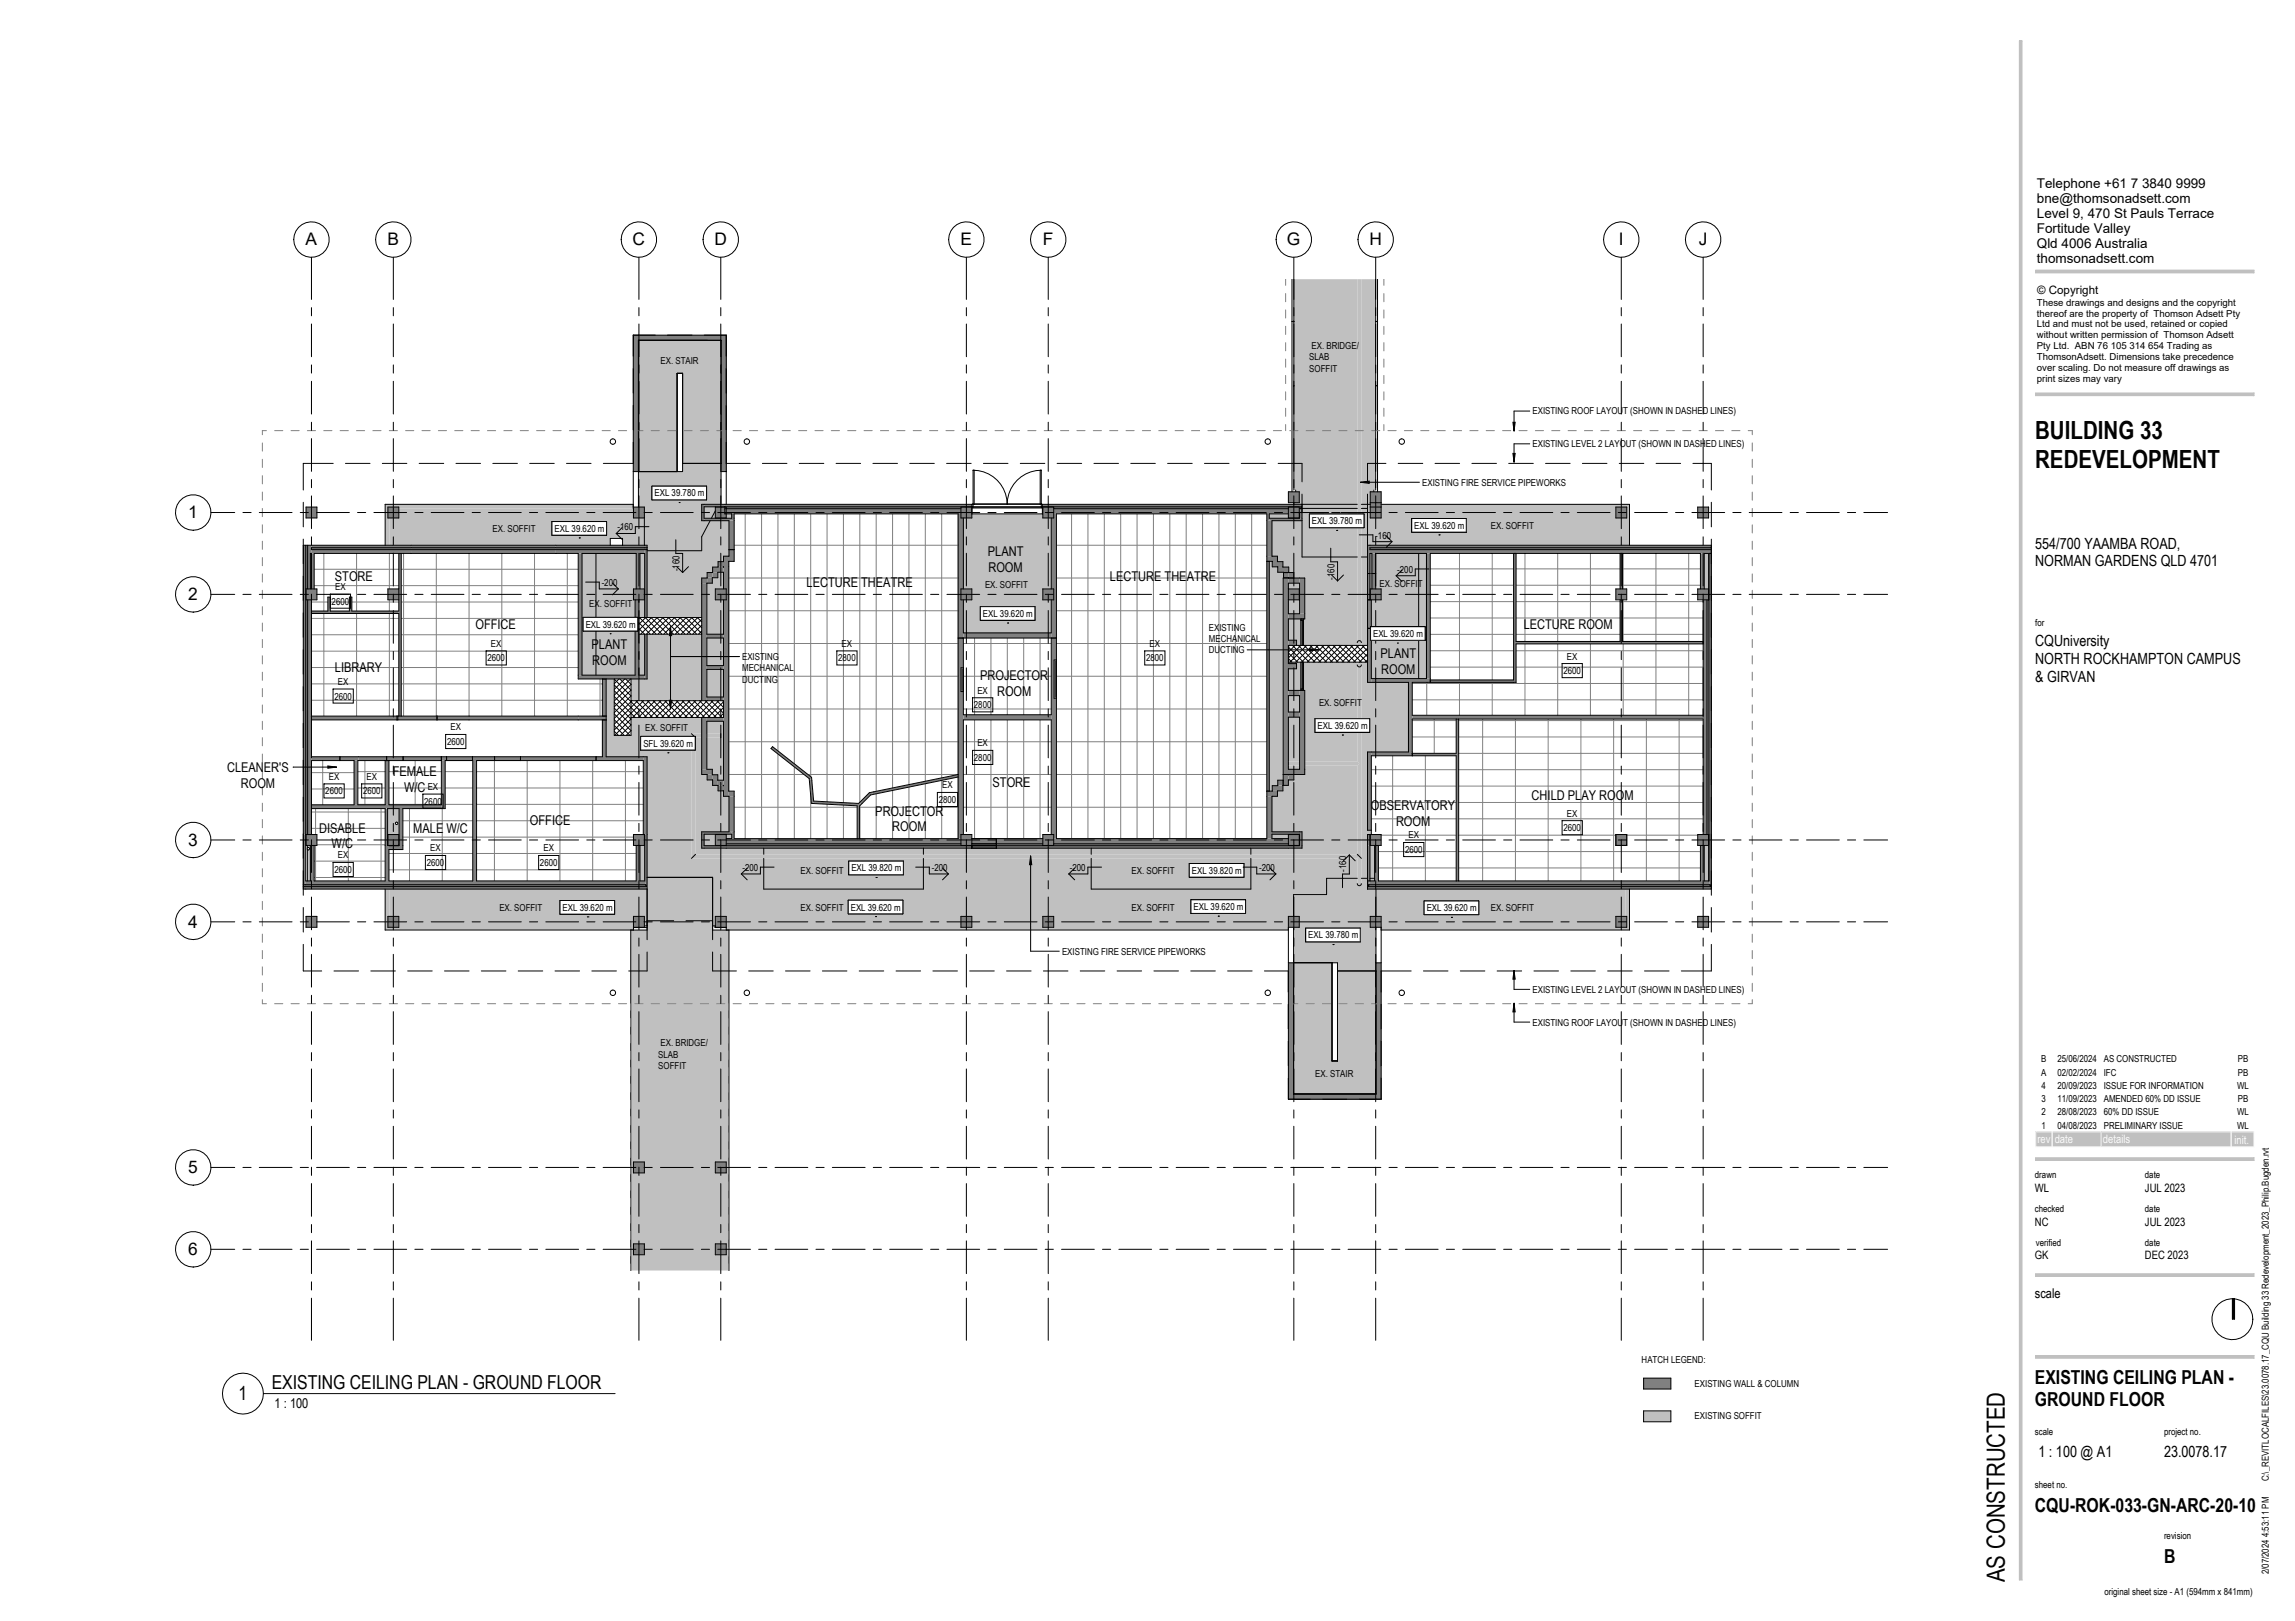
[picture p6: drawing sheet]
<svg xmlns="http://www.w3.org/2000/svg" width="841mm" height="594mm" viewBox="0 0 841 594" stroke-linecap="round" stroke-linejoin="round" font-family="sans-serif">
<defs><g id="words">
<g font-size="9.2">
<text x="745.8" y="160.9">BUILDING 33</text>
<text x="745.8" y="171.4">REDEVELOPMENT</text>
<text x="734.6" y="579.8" transform="rotate(-90 734.6 579.8)">AS CONSTRUCTED</text>
</g>
<g font-size="7.1">
<text x="99.6" y="509.1">EXISTING CEILING PLAN - GROUND FLOOR</text>
<text x="745.7" y="507.2">EXISTING CEILING PLAN -</text>
<text x="87.4" y="513.1">1</text>
<text x="745.7" y="515.2">GROUND FLOOR</text>
<text x="745.7" y="554.2">CQU-ROK-033-GN-ARC-20-10</text>
<text x="793" y="572.8">B</text>
</g>
<g font-size="6.3">
<text x="112" y="89.9">A</text>
<text x="142" y="89.9">B</text>
<text x="231.8" y="89.9">C</text>
<text x="261.8" y="89.9">D</text>
<text x="352" y="89.9">E</text>
<text x="382.1" y="89.9">F</text>
<text x="471.6" y="89.9">G</text>
<text x="501.8" y="89.9">H</text>
<text x="593.2" y="89.9">I</text>
<text x="622.5" y="89.9">J</text>
<text x="69" y="190">1</text>
<text x="69" y="220">2</text>
<text x="69" y="310">3</text>
<text x="69" y="339.9">4</text>
<text x="69" y="429.9">5</text>
<text x="69" y="459.9">6</text>
</g>
<g font-size="5.6">
<text x="745.8" y="201">554/700 YAAMBA ROAD,</text>
<text x="745.8" y="207.6">NORMAN GARDENS QLD 4701</text>
<text x="745.8" y="236.6">CQUniversity</text>
<text x="745.8" y="243.2">NORTH ROCKHAMPTON CAMPUS</text>
<text x="745.8" y="249.7">&amp; GIRVAN</text>
<text x="747" y="533.9">1 : 100 @ A1</text>
<text x="793" y="533.9">23.0078.17</text>
</g>
<g font-size="4.9">
<text x="746.4" y="69">Telephone +61 7 3840 9999</text>
<text x="746.4" y="74.5">bne@thomsonadsett.com</text>
<text x="746.4" y="80">Level 9, 470 St Pauls Terrace</text>
<text x="746.4" y="85.5">Fortitude Valley</text>
<text x="746.4" y="91">Qld 4006 Australia</text>
<text x="746.4" y="96.5">thomsonadsett.com</text>
<text x="362" y="203.8">PLANT</text>
<text x="362.2" y="209.7">ROOM</text>
<text x="122.7" y="212.7">STORE</text>
<text x="295.6" y="215.1">LECTURE THEATRE</text>
<text x="406.7" y="212.8">LECTURE THEATRE</text>
<text x="174.2" y="230.6">OFFICE</text>
<text x="558.4" y="230.3">LECTURE ROOM</text>
<text x="216.8" y="237.9">PLANT</text>
<text x="217" y="243.7">ROOM</text>
<text x="505.9" y="241.2">PLANT</text>
<text x="122.7" y="246.4">LIBRARY</text>
<text x="359.1" y="249.2">PROJECTOR</text>
<text x="506.1" y="247">ROOM</text>
<text x="365.4" y="255.1">ROOM</text>
<text x="83.2" y="282.8">CLEANER'S</text>
<text x="143.9" y="284.4">FEMALE</text>
<text x="88.2" y="288.7">ROOM</text>
<text x="148.1" y="290.3">W/C</text>
<text x="363.7" y="288.5">STORE</text>
<text x="561.3" y="293.3">CHILD PLAY ROOM</text>
<text x="320.8" y="298.8">PROJECTOR</text>
<text x="502.4" y="296.8">OBSERVATORY</text>
<text x="116.9" y="305.1">DISABLE</text>
<text x="151.4" y="305.1">MALE W/C</text>
<text x="194.2" y="302.3">OFFICE</text>
<text x="327" y="304.7">ROOM</text>
<text x="511.6" y="302.7">ROOM</text>
<text x="121.5" y="310.9">W/C</text>
<text x="745.7" y="475.5">scale</text>
<text x="100.6" y="515.9">1 : 100</text>
</g>
<g font-size="4.2">
<text x="746.5" y="107.7">© Copyright</text>
<text x="745.7" y="436.8">WL</text>
<text x="786" y="436.8">JUL 2023</text>
<text x="745.7" y="449.1">NC</text>
<text x="786" y="449.1">JUL 2023</text>
<text x="745.7" y="461.5">GK</text>
<text x="786" y="461.5">DEC 2023</text>
</g>
<g font-size="4.2" fill="#fafafa">
<text x="746.6" y="419">rev</text>
<text x="752.9" y="419">date</text>
<text x="770.6" y="419">details</text>
<text x="818.8" y="419.1">init.</text>
</g>
<g font-size="3.5">
<text x="746.4" y="112.1">These drawings and designs and the copyright</text>
<text x="746.4" y="116">thereof are the property of Thomson Adsett Pty</text>
<text x="746.4" y="120">Ltd and must not be used, retained or copied</text>
<text x="746.4" y="124">without written permission of Thomson Adsett</text>
<text x="480.6" y="127.9">EX. BRIDGE/</text>
<text x="746.4" y="127.9">Pty Ltd. ABN 76 105 314 654 Trading as</text>
<text x="746.4" y="131.9">ThomsonAdsett. Dimensions take precedence</text>
<text x="242" y="133.4">EX. STAIR</text>
<text x="479.8" y="132">SLAB</text>
<text x="479.8" y="136.2">SOFFIT</text>
<text x="746.4" y="135.9">over scaling. Do not measure off drawings as</text>
<text x="746.4" y="139.8">print sizes may vary</text>
<text x="561.6" y="151.9">EXISTING ROOF LAYOUT (SHOWN IN DASHED LINES)</text>
<text x="561.6" y="163.9">EXISTING LEVEL 2 LAYOUT (SHOWN IN DASHED LINES)</text>
<text x="521.2" y="178">EXISTING FIRE SERVICE PIPEWORKS</text>
<text x="239.9" y="181.9">EXL 39.780 m</text>
<text x="180.5" y="194.9">EX. SOFFIT</text>
<text x="203.2" y="194.9">EXL 39.620 m</text>
<text x="226.2" y="194.4">-160</text>
<text x="480.8" y="192.1">EXL 39.780 m</text>
<text x="504" y="197.4">-160</text>
<text x="518.3" y="193.8">EXL 39.620 m</text>
<text x="546.3" y="193.7">EX. SOFFIT</text>
<text x="249" y="209.4" transform="rotate(-90 249 209.4)">-160</text>
<text x="512" y="209.9">-200</text>
<text x="220.5" y="214.7">-200</text>
<text x="361" y="215.6">EX. SOFFIT</text>
<text x="489" y="212.5" transform="rotate(-90 489 212.5)">-160</text>
<text x="505.5" y="215.1">EX. SOFFIT</text>
<text x="121.5" y="221.6">2600</text>
<text x="122.8" y="216.2">EX</text>
<text x="215.9" y="222.3">EX. SOFFIT</text>
<text x="360.2" y="226.1">EXL 39.620 m</text>
<text x="214.6" y="230">EXL 39.620 m</text>
<text x="443" y="231">EXISTING</text>
<text x="503.2" y="233.4">EXL 39.620 m</text>
<text x="745.8" y="229.4">for</text>
<text x="179.9" y="237">EX</text>
<text x="308.4" y="237">EX</text>
<text x="421.2" y="237">EX</text>
<text x="443" y="235.2">MECHANICAL</text>
<text x="443" y="239.4">DUCTING</text>
<text x="178.6" y="242.4">2600</text>
<text x="271.9" y="241.8">EXISTING</text>
<text x="307.2" y="242.4">2800</text>
<text x="420" y="242.4">2800</text>
<text x="574.2" y="241.7">EX</text>
<text x="123.8" y="251">EX</text>
<text x="271.9" y="246">MECHANICAL</text>
<text x="271.9" y="250.2">DUCTING</text>
<text x="572.9" y="247">2600</text>
<text x="122.5" y="256.3">2600</text>
<text x="358.1" y="254.2">EX</text>
<text x="356.9" y="259.6">2800</text>
<text x="483.3" y="258.8">EX. SOFFIT</text>
<text x="165.1" y="267.7">EX</text>
<text x="236.4" y="267.8">EX. SOFFIT</text>
<text x="482.8" y="267.1">EXL 39.620 m</text>
<text x="163.8" y="273">2600</text>
<text x="235.8" y="273.6">SFL 39.620 m</text>
<text x="358.1" y="273.5">EX</text>
<text x="356.9" y="278.8">2800</text>
<text x="120.5" y="285.8">EX</text>
<text x="134.3" y="285.8">EX</text>
<text x="119.2" y="291.1">2600</text>
<text x="133" y="291.1">2600</text>
<text x="156.7" y="289.5">EX</text>
<text x="345.3" y="288.9">EX</text>
<text x="155.5" y="294.9">2600</text>
<text x="344" y="294.3">2800</text>
<text x="574.2" y="299.2">EX</text>
<text x="572.9" y="304.6">2600</text>
<text x="157.6" y="312">EX</text>
<text x="199.1" y="312">EX</text>
<text x="516.1" y="307.2">EX</text>
<text x="123.8" y="314.5">EX</text>
<text x="156.4" y="317.4">2600</text>
<text x="197.9" y="317.4">2600</text>
<text x="514.9" y="312.6">2600</text>
<text x="122.5" y="319.9">2600</text>
<text x="272.1" y="319.1">-200</text>
<text x="293.4" y="320.1">EX. SOFFIT</text>
<text x="312" y="319.3">EXL 39.820 m</text>
<text x="341.4" y="319.1">-200</text>
<text x="392.1" y="319.1">-200</text>
<text x="414.7" y="320.1">EX. SOFFIT</text>
<text x="436.7" y="320.2">EXL 39.820 m</text>
<text x="461.4" y="319.1">-200</text>
<text x="493.3" y="319.4" transform="rotate(-90 493.3 319.4)">-160</text>
<text x="183" y="333.9">EX. SOFFIT</text>
<text x="206.1" y="333.8">EXL 39.620 m</text>
<text x="293.4" y="333.9">EX. SOFFIT</text>
<text x="311.8" y="333.6">EXL 39.620 m</text>
<text x="414.7" y="333.9">EX. SOFFIT</text>
<text x="437.4" y="333.5">EXL 39.620 m</text>
<text x="522.8" y="333.9">EXL 39.620 m</text>
<text x="546.3" y="333.9">EX. SOFFIT</text>
<text x="479.4" y="343.9">EXL 39.780 m</text>
<text x="389.2" y="349.8">EXISTING FIRE SERVICE PIPEWORKS</text>
<text x="561.6" y="363.8">EXISTING LEVEL 2 LAYOUT (SHOWN IN DASHED LINES)</text>
<text x="561.6" y="375.8">EXISTING ROOF LAYOUT (SHOWN IN DASHED LINES)</text>
<text x="242" y="383.4">EX. BRIDGE/</text>
<text x="241.2" y="387.5">SLAB</text>
<text x="748" y="389.3">B</text>
<text x="753.9" y="389.3">25/06/2024</text>
<text x="770.9" y="389.3">AS CONSTRUCTED</text>
<text x="820" y="389.3">PB</text>
<text x="241.2" y="391.7">SOFFIT</text>
<text x="482" y="394.8">EX. STAIR</text>
<text x="748" y="394.2">A</text>
<text x="753.9" y="394.2">02/02/2024</text>
<text x="770.9" y="394.2">IFC</text>
<text x="820" y="394.2">PB</text>
<text x="748.1" y="399">4</text>
<text x="753.9" y="399">20/09/2023</text>
<text x="770.9" y="399">ISSUE FOR INFORMATION</text>
<text x="819.8" y="399">WL</text>
<text x="748.1" y="403.9">3</text>
<text x="753.9" y="403.9">11/09/2023</text>
<text x="770.9" y="403.9">AMENDED 60% DD ISSUE</text>
<text x="820" y="403.9">PB</text>
<text x="748.1" y="413.6">1</text>
<text x="748.1" y="408.7">2</text>
<text x="753.9" y="413.6">04/08/2023</text>
<text x="753.9" y="408.7">28/08/2023</text>
<text x="770.9" y="413.6">PRELIMINARY ISSUE</text>
<text x="770.9" y="408.7">60% DD ISSUE</text>
<text x="819.8" y="413.6">WL</text>
<text x="819.8" y="408.7">WL</text>
<text x="745.7" y="431.7">drawn</text>
<text x="786" y="431.7">date</text>
<text x="745.7" y="444.2">checked</text>
<text x="786" y="444.2">date</text>
<text x="746" y="456.5">verified</text>
<text x="786" y="456.5">date</text>
<text x="601.6" y="499.6">HATCH LEGEND:</text>
<text x="621" y="508.4">EXISTING WALL &amp; COLUMN</text>
<text x="621" y="520">EXISTING SOFFIT</text>
<text x="745.7" y="525.9">scale</text>
<text x="793" y="525.9">project no.</text>
<text x="745.7" y="545.4">sheet no.</text>
<text x="831.5" y="542.9" transform="rotate(-90 831.5 542.9)">C:\_REVITLOCALFILES\23.0078.17_CQU Building 33 Redevelopment_2023_Philip.Bugden.rvt</text>
<text x="793" y="564">revision</text>
<text x="831.5" y="576.9" transform="rotate(-90 831.5 576.9)">2/07/2024 4:53:11 PM</text>
<text x="771.2" y="584.6">original sheet size - A1 (594mm x 841mm)</text>
</g>
</g></defs>
<g fill="#808080">
<path d="M112.1 185.8h4v4h-4z"/>
<path d="M142.1 185.8h4v4h-4z"/>
<path d="M232.1 185.8h4v4h-4z"/>
<path d="M262.1 185.8h3.5v.6l.5 .3v3.1h-4z"/>
<path d="M352.1 185.8h4v4h-4z"/>
<path d="M382.1 185.8h4v4h-4z"/>
<path d="M472.1 185.8h4v4h-4z"/>
<path d="M502.1 185.8h4v4h-4z"/>
<path d="M592.1 185.8h4v4h-4z"/>
<path d="M622.1 185.8h4v4h-4z"/>
<path d="M622.1 215.8h4v4h-4z"/>
<path d="M592.1 215.8h4v4h-4z"/>
<path d="M502.1 215.8h4v4h-4z"/>
<path d="M472.1 215.8h4v4h-4z"/>
<path d="M382.1 215.8h4v4h-4z"/>
<path d="M352.1 215.8h4v4h-4z"/>
<path d="M262.1 215.8h4v4h-4z"/>
<path d="M232.1 215.8h4v4h-4z"/>
<path d="M142.1 215.8h4v4h-4z"/>
<path d="M112.1 215.8h4v4h-4z"/>
<path d="M112.1 305.8h4v4h-4z"/>
<path d="M142.1 305.8h4v4h-4z"/>
<path d="M112.1 335.8h4v4h-4z"/>
<path d="M142.1 335.8h4v4h-4z"/>
<path d="M232.1 305.8h4v4h-4z"/>
<path d="M232.1 335.8h4v4h-4z"/>
<path d="M262.1 335.8h4v4h-4z"/>
<path d="M262.1 305.8h4v4h-4z"/>
<path d="M352.1 305.8h4v4h-4z"/>
<path d="M382.1 305.8h4v4h-4z"/>
<path d="M382.1 335.8h4v4h-4z"/>
<path d="M352.1 335.8h4v4h-4z"/>
<path d="M472.1 305.8h4v4h-4z"/>
<path d="M502.1 305.8h4v4h-4z"/>
<path d="M502.1 335.8h4v4h-4z"/>
<path d="M472.1 335.8h4v4h-4z"/>
<path d="M592.1 335.8h4v4h-4z"/>
<path d="M622.1 335.8h4v4h-4z"/>
<path d="M622.1 305.8h4v4h-4z"/>
<path d="M232.1 425.8h4v4h-4z"/>
<path d="M232.1 455.8h4v4h-4z"/>
<path d="M262.1 455.8h4v4h-4z"/>
<path d="M262.1 425.8h4v4h-4z"/>
</g>
<path d="M399.9 314.6v11.2h58.5v-11.2zM279.9 314.6v11.2h58.5v-11.2zM279.9 310.8v2.3h58.5v-2.3zM399.9 310.8v2.3h58.5v-2.3zM519.9 202.8v45.9h2.8v-45.9zM213.3 202.8v44.6h5.1v-44.6z" fill="#c0c0c0"/>
<g fill="#808080">
<path d="M111.1 324.9h125.8l.2 .9h-126z"/>
<path d="M112 322.8h124.2l.5 1.4h-124.7z"/>
<path d="M111.1 324.2h125.6l.2 .7h-125.8z"/>
<path d="M236.2 305.8h.9v20l-.9-3z"/>
<path d="M268.1 304.8h.9v2.5h-.9z"/>
<path d="M257.1 304.8h11v.9h-11z"/>
<path d="M257.1 305.7h.9v5.1h-.9z"/>
<path d="M258 309.9h8.1v.9h-8.1z"/>
<path d="M476.2 304.8h.9v5.1h-.9z"/>
<path d="M466.1 304.8h10.1v.9h-10.1z"/>
<path d="M501.4 324.9h125.4l.3 .9h-126z"/>
<path d="M502 322.8h124.2l.4 1.4h-125z"/>
<path d="M501.6 324.2h125l.2 .7h-125.4z"/>
<path d="M626.2 305.8h.9v20l-.9-3z"/>
<path d="M502 199.8h125.1v.9h-125.1z"/>
<path d="M502 201.4h125.1v1.4h-125.1z"/>
<path d="M502 200.7h125.1v.7h-125.1z"/>
<path d="M464.2 188.3h.9v2.5h-.9z"/>
<path d="M465.1 189.9h12v.9h-12z"/>
<path d="M477.1 184.8v5.1h-.9v-1.6z"/>
<path d="M384.1 184.8h93l-.2 .9h-92.8z"/>
<path d="M384.1 185.7h92.8l-.2 .7h-.6v-.6h-4v.6h-86v-.6z"/>
<path d="M386.1 186.4v1.9h86v-1.9zM476.1 186.4l.1 1.9 .5-1.9z"/>
<path d="M382 184.8v.9h2.1v-.9zM265.6 184.8v.9h90.6v-.9z"/>
<path d="M265.6 185.7v.7h86.5v-.6h4l.1 .6v-.7zM382 185.7v.7l.1-.6h2z"/>
<path d="M382 186.4l.1 1.9zM265.6 186.4l.5 .3v1.6h86v-1.9zM356.1 186.4l.1 1.9z"/>
</g>
<path d="M356.2 185.8h.3v.3h25.2v-.3h.3v2.5h-25.8z" fill="#fff"/>
<g fill="#808080">
<path d="M257.1 184.8h.9v6h-.9z"/>
<path d="M258 189.9h11v.9h-11z"/>
<path d="M268.1 188.3h.9v1.6h-.9z"/>
<path d="M203.7 199.8h33.4v.9h-33.4z"/>
<path d="M203.7 201.4h32.5v1.4h-32.5z"/>
<path d="M203.7 200.7h33.4v.7h-33.4z"/>
<path d="M114.1 202.8h1v13h-1z"/>
<path d="M111.1 199.8h.9v106h-.9z"/>
<path d="M112 199.8h.7v16h-.6v4h.6v86h-.7z"/>
<path d="M113.7 309.8h1.4v13h-1.4z"/>
<path d="M233.1 309.8h1.4v13h-1.4z"/>
<path d="M235.7 277.3h1.4v28.5h-1.4z"/>
<path d="M114.1 262.4h31.3v1.4h-31.3z"/>
<path d="M220.7 248.8h1.4v13.6h-1.4z"/>
<path d="M211.9 247.4h24.3v1.4h-24.3z"/>
<path d="M211.9 202.8h1.4v44.6h-1.4z"/>
<path d="M232.7 219.8h1.4v27.6h-1.4z"/>
<path d="M233.1 202.8h1.4v13h-1.4z"/>
<path d="M173.2 278.7h1.4v44.1h-1.4z"/>
<path d="M161.7 278.7h1.4v17.6h-1.4z"/>
<path d="M114.1 294.9h47.6v1.4h-47.6z"/>
<path d="M141.1 278.7h1.4v16.2h-1.4z"/>
<path d="M141.1 309.8h1.4v13h-1.4z"/>
<path d="M142.5 309.9h5.1v1.4h-5.1z"/>
<path d="M146.2 296.3h1.4v13.6h-1.4z"/>
<path d="M129.7 278.7h1.4v16.2h-1.4z"/>
<path d="M351.1 188.3h1v1.5h.9v26h-.9v4h.9v14h-1.9z"/>
<path d="M267.1 190.8h1.9v10.6h-1.9z"/>
<path d="M265.1 203.8h1.9v3.9h-1.9z"/>
<path d="M263.1 205.8h2v1.9h-2z"/>
<path d="M263.1 207.7l1.9 .1z"/>
<path d="M261.1 207.8h4v1.9h-4z"/>
<path d="M261.1 209.7h1.9v2h-1.9z"/>
<path d="M259.1 209.8h2v1.9h-2z"/>
<path d="M259.1 211.7h1.9v2h-1.9z"/>
<path d="M257.1 211.8h2v1.9h-2z"/>
<path d="M257.1 213.7h1.9v43.1h-1.9z"/>
<path d="M267 203.8l.1 1.9z"/>
<path d="M257.1 281.9h3.9v1.9h-3.9z"/>
<path d="M259.1 283.8h1.9v2h-1.9z"/>
<path d="M261 283.9h2v1.9h-2z"/>
<path d="M261.1 285.8h1.9v2h-1.9z"/>
<path d="M263 285.9h2.1v1.9h-2.1z"/>
<path d="M263.1 287.8h1.9v2h-1.9z"/>
<path d="M265 287.9l.1 1.9z"/>
<path d="M265.1 207.7h1.9v84.1h-1.9v-72h1v-4h-1z"/>
<path d="M267 289.9h2v1.9h-2z"/>
<path d="M267.1 291.8h1.9v13h-1.9z"/>
<path d="M259 232.4h6.1v1.4h-6.1z"/>
<path d="M259 243.9h6.1v1.4h-6.1z"/>
<path d="M259 255.4h6.1v1.4h-6.1z"/>
<path d="M259 262.9h6.1v1.4h-6.1z"/>
<path d="M472.1 281.9h6v1.9h-6z"/>
<path d="M472.2 283.8h1.9v2h-1.9z"/>
<path d="M466.2 287.9h3.9v1.9h-3.9z"/>
<path d="M464.2 291.8h1.9v15.5h-1.9z"/>
<path d="M472.1 224.9h6v1.9h-6z"/>
<path d="M472.1 234.6h3v1.9h-3z"/>
<path d="M472.1 253h4.1v1.9h-4.1z"/>
<path d="M472.1 260.9h4.1v1.9h-4.1z"/>
<path d="M466.2 289.8h1.9v2h-1.9z"/>
<path d="M464.2 289.9h2v1.9h-2z"/>
<path d="M472.1 283.9l.1 1.9z"/>
<path d="M470.2 211.8h1.9v72h-1.9z"/>
<path d="M468.2 285.9h2v1.9h-2z"/>
<path d="M468.2 287.8l1.9 .1z"/>
<path d="M472.1 211.8h4.1v1.9h-4.1z"/>
<path d="M472.2 209.8h1.9v2h-1.9z"/>
<path d="M466.2 205.8h3.9v1.9h-3.9z"/>
<path d="M464.2 190.8h1.9v13h-1.9z"/>
<path d="M466.2 203.8h1.9v2h-1.9z"/>
<path d="M464.2 203.8h2v1.9h-2z"/>
<path d="M470.4 209.8h1.8v1.9h-1.8z"/>
<path d="M468.2 207.8h4.1v1.9h-4.1z"/>
<path d="M468.2 207.7l1.9 .1z"/>
<path d="M386.1 188.3h1v45.5h-1.9v-14h.9v-4h-.9v-26h.9z"/>
<path d="M266.1 309.9h90v.9h-90z"/>
<path d="M266.1 307.3h86v1.9h-86z"/>
<path d="M266.1 309.2h86v.6l4 .1h-90z"/>
<path d="M472.1 243.2h3v1.9h-3z"/>
<path d="M353 231.9h32.2v1.9h-32.2z"/>
<path d="M353 261.9h32.2v1.9h-32.2z"/>
<path d="M502.7 210.2h1.4v5.6h-1.4z"/>
<path d="M623.1 202.8h1.4v13h-1.4z"/>
<path d="M624.1 219.8h1.4v86h-1.4z"/>
<path d="M626.2 219.8h.9v86h-.9z"/>
<path d="M625.5 219.8h.7v86h-.7z"/>
<path d="M623.1 309.8h1.4v13h-1.4z"/>
<path d="M503.7 309.8h1.4v13h-1.4z"/>
<path d="M501.1 275.6h1.4v28.6h-1.4z"/>
<path d="M502.5 275.6h15v1.4h-15z"/>
<path d="M516.1 250.1h1.4v25.5h-1.4z"/>
<path d="M502.5 248.7h21.6v1.4h-21.6z"/>
<path d="M501.1 230.3h1.4v19.8h-1.4z"/>
<path d="M522.7 202.8h1.4v45.9h-1.4z"/>
<path d="M517.5 262.1h106.6v1.4h-106.6z"/>
<path d="M236.2 232.4v16.4h.9v-16.4zM236.2 201.4v24.9h.9v-24.9z"/>
<path d="M112.7 219.8v86h1.4v-86zM112.7 199.8v16h1.4v-16z"/>
</g>
<g fill="#fff">
<path d="M232.1 339.9h5v.9h-5z"/>
<path d="M261.1 339.3h.9v1.5h-.9z"/>
<path d="M262 339.9h4.1v.9h-4.1z"/>
<path d="M232.1 185.8v.5z"/>
</g>
<path d="M232.1 122.8h1.9v50h-1.9z" fill="#808080"/>
<path d="M232.1 172.8h1.9v13h-1.9z" fill="#fff"/>
<path d="M264.2 122.8h1.9v50h-1.9z" fill="#808080"/>
<path d="M264.2 185.7l1.4 .1zM264.2 172.8v12h1.9v-12z" fill="#fff"/>
<path d="M237.1 321.5v19.3h-6v124.8h36v-124.8h-6v-19.3zM262.1 455.8h4v4h-4zM232.1 455.8h4v4h-4zM262.1 425.8h4v4h-4zM232.1 425.8h4v4h-4z" fill="#c0c0c0"/>
<g fill="#808080">
<path d="M111.1 305.8h.9v18.4h-.9z"/>
<path d="M472.1 309.9h5v.9h-5z"/>
<path d="M626.2 202.8h.9v17h-.9z"/>
<path d="M258 184.8h7.6v.9h-7.6z"/>
</g>
<g fill="#c0c0c0">
<path d="M222.1 248.8v28.5h15v44.2h24v17.8h1v-3.5h4v3.5h86v-3.5h4v3.5h26v-3.5h4v3.5h86v-3.5h1.9v-8h12.1v-5.9h11.3v-7.3h-39v11.2h-58.5v-11.2h-61.5v11.2h-58.5v-11.2h-26.5v-45.7h3.7v-6h-25.9v6.6h-6.1v-20.7zM142.6 325.8v10h3.5v3.5h86v-3.5h4v3.5h1v-13.5zM504.2 325.8v10h1.9v3.5h86v-3.5h3.5v-10zM626.1 305.8v4h-1.6v13h1.7zM112.6 309.8v.9a.44 .44 0 0 1 .7 0 .44 .44 0 0 1 0 .6 .44 .44 0 0 1-.7 0v11.5h1.1v-13h1.4zM236.1 305.8v4h-1.6v13h1.7zM498.9 242.6v79.3h2.2v-16.1h.9v16.1h1.7v-12.1h-1.6v-4h.4v-1.6h-1.4v-28.6h15v-25.5h-15v-7.5zM254.9 270.4v42.7h25v-2.3h-22.8v-6h10v-13h-2v-2h-2v-2h-2v-2h-2v-2h-2v-13.4zM470.1 287.8v2h-2v2h-2v13h11v6h-18.7v2.3h39v-32.5h-19.3v3.2h-4v2h-2v2zM338.4 310.8v2.3h61.5v-2.3zM466.1 305.7v1.6h6v-1.5h4v4l-4 .1h4.1v-4.2zM258 305.7v4.2h8.1l-4-.1v-4h4v1.5h2v-1.6zM142 296.3v13.5l.1-4h4v4l-3.6 .1h3.7v-13.6zM144.9 301.7a.45 .45 0 0 1 .9 0 .45 .45 0 0 1-.9 0zM465.1 205.7v84.2h1.1v-2h2v-2h2v-74.1l2-.1h-1.8v-2h-2.2v-2h-2v-2zM259 264.3v4.6h5.1v1.5h-5.1v11.5h2v2h2v2h2.1v-21.6zM472.1 280.6v1.3h4.1v-1.3zM472.1 262.8v16.3h4.1v-16.3zM477.7 242.6v10.4h.4v26.1h19.3v-36.5zM145.4 262.4v1.4h.4v-1.4zM472.1 254.9v6h4.1v-6zM237.1 232.4v16.4h-5.9v8h25.9v-24.4zM259 245.3v10.1h6.1v-10.1zM472.1 236.5v6.7h3v1.9h-3v7.9h4.6v-10.4h-4.5zM504.1 202.8v13h2v4h-3.6v28.9h17.4v-45.9zM234.1 232.4v15h2.1v-15zM218.4 202.8v44.6h14.3v-27.6h-.6v-4h1v-13zM259 233.8v10.1h6.1v-10.1zM472.1 226.8v7.8h3v1.9h1.6v-9.7zM466.1 190.8v13h2v2h2v2h2.2v2h1.8v2h4v15h-.4v9.7h19.7v-32.4h-20.3v-13.3zM498.9 204.1v32.4h2.2v-32.4zM263 209.7v2h-2v2h-2v18.7h6.1v-12.6h-3v-4h3v-6.1zM353 189.8v26h3.1v4h-3.1v12.1h32.2v-12.1h-3.1v-4h3.1v-26h-3.1v-1.5h-26v1.5zM237.1 201.8v24.5h20v-14.5h2v-2h2v-2h2v-2h2v-2h2v-13h-6.9l-3.1 5.9v5.1zM234.5 202.8v13h1.6v4h-2v6.5h2.1v-23.5zM472.1 213.7v2.1h4v4h-4v5.1h4.1v-11.2zM624.5 202.8v13h1.6l.1 4v-17zM502 202.8l.1 17v-4h.6v-13zM501.1 184.8v15h96v-15h-91v5h-4v-5zM142.6 189.8v10h81v-2.5h4.5v2.5h8v-10h-4v-3.5h-86v3.5zM262.1 187.2l-1.4 2.7h7.4v-1.6h-2v1.5h-4zM465.1 188.3v1.6h11.1v-1.6l-.1 1.5h-4v-1.5zM592.1 185.8h4v4h-4z"/>
<path d="M141.1 325.8v15h91v-1.5h-86v.5h-4v-4h.5v-10zM266.1 339.3v1.5h206v-1.5h-86v.5h-4v-.5h-26v.5h-4v-.5zM506.1 339.3v1.5h91v-15h-1.5v10h.5v4h-4v-.5zM141.1 184.8v15h1.5v-10h-.5v-4h4v.5h86v-1.5zM498.9 184.8v1.5h2.2v-1.5zM477.1 184.8v1.5h20.3v-1.5z"/>
</g>
<path d="M234 122.8h30.2v1.9h-30.2z" fill="#808080"/>
<path d="M234 172.8v13h2.1v14h1v2h20v-5.1l3.1-5.9h-3.1v-6h7.1v-15h-14.1v3zM258 185.7v4.2h2.7l1.4-2.7v-1.4h2.1z" fill="#c0c0c0"/>
<path d="M472.1 352.8h1.9v50h-1.9z" fill="#808080"/>
<path d="M472.1 339.8h1.9v13h-1.9z" fill="#fff"/>
<path d="M504.2 352.8h1.9v50h-1.9z" fill="#808080"/>
<path d="M504.2 339.8h1.9v13h-1.9z" fill="#fff"/>
<path d="M474 400.9h30.2v1.9h-30.2z" fill="#808080"/>
<g fill="#c0c0c0">
<path d="M474 327.8v8h2.1v4h-2.1v13h16.1v3h14.1v-16h-2.1v-4h2.1v-10h-3.1v-3.9h-2.2v1.9a.75 .75 0 0 1-.8 .8 .75 .75 0 0 1-.7-.9v-1.8h-11.3v5.9zM502 321.9v.9h1.7v-.9z"/>
<path d="M477.1 186.3v17.8h20.3v-17.8zM498.9 186.3v17.8h2.2v-17.8zM474.1 102.3v77.3h.7v.6h1.3v4h-2v.6h23.3v-82.5zM498.9 102.3v82.5h3.2v-4.6h1.3v-.6h.7v-77.3z"/>
</g>
<g fill="#fff">
<circle cx="224.6" cy="363.8" r="1"/>
<circle cx="273.7" cy="363.8" r="1"/>
<circle cx="464.6" cy="363.8" r="1"/>
<circle cx="513.7" cy="363.8" r="1"/>
<circle cx="224.6" cy="161.8" r="1"/>
<circle cx="273.7" cy="161.8" r="1"/>
<circle cx="464.6" cy="161.8" r="1"/>
<circle cx="513.7" cy="161.8" r="1"/>
</g>
<g fill="#808080">
<path d="M472.1 180.2h4v4h-4z"/>
<path d="M502.1 180.2h4v4h-4z"/>
</g>
<g fill="#fff">
<path d="M473.4 117.8v62.4h1.4v-.6h-.7v-61.7z"/>
<path d="M473.4 102.3v15.5h.7v-15.5z"/>
<path d="M504.1 117.8v61.8h-.7v.6h1.4v-62.4z"/>
<path d="M504.1 102.3v15.4l.7 .1v-15.5z"/>
</g>
<g fill="#808080">
<path d="M476.2 211.8h1.9v13.1h-1.9z"/>
<path d="M146.1 202.8h.9v59.6h-.9z"/>
<path d="M114.1 223.9h32v.9h-32z"/>
<path d="M128 218.8h.9v5.1h-.9z"/>
<path d="M120.1 218.8h.9v5.1h-.9z"/>
<path d="M283.1 273.6l14.3 11.2 .1 1.3-15-11.8z"/>
<path d="M296.5 285.3l1 .8 .7 8.4-.9-.1z"/>
<path d="M298.2 293.5l17.7 1-.9 .8h-.3l-16.5-.8z"/>
<path d="M314.7 294.4l3.9-3.9 1.6-.4-4.3 4.4z"/>
<path d="M320.2 290.1l30.9-6.3v.9l-32.1 6.6z"/>
<path d="M314.1 295.3h.9v12h-.9z"/>
<path d="M517.5 276.1h16.1v.9h-16.1z"/>
<path d="M533.6 263.5h.9v59.3h-.9z"/>
<path d="M141.1 296.3h.9v13.5h-.9z"/>
<path d="M592.1 305.8h4v4h-4z"/>
<path d="M114.1 199.8h36.5v.9h-36.5z"/>
<path d="M114.1 201.4h36.5v1.4h-36.5z"/>
<path d="M114.1 200.7h36.5v.7h-36.5z"/>
<path d="M150.6 199.8h53.1v.9h-53.1z"/>
<path d="M150.6 201.4h53.1v1.4h-53.1z"/>
<path d="M150.6 200.7h53.1v.7h-53.1z"/>
<path d="M171.9 262.4h40v1.4h-40z"/>
<path d="M476.2 253h1.9v28.9h-1.9z"/>
<path d="M385.2 233.8v72h.9v1.5h1v-73.5zM386.3 241.9h.8v14h-.8z"/>
<path d="M351.1 233.8v73.5h1v-1.5h.9v-72zM352.2 244.7h.8v8.7h-.8z"/>
<path d="M477.1 242.6l.1 9.9zM477.1 227.3l.1 9.2z"/>
</g>
<path d="M477.2 242.6v9.9h.5v-9.9zM476.7 242.6v9.9h.4v-9.9zM477.2 227.3v9.2h.5v-9.2zM476.7 227.3v9.2h.4v-9.2z" fill="#fff"/>
<g fill="#808080">
<path d="M476.7 226.8h1v.5h-1z"/>
<path d="M476.7 252.5h1v.5h-1z"/>
<path d="M501.1 199.8h.9v10.4h-.9z"/>
<path d="M502.7 202.8h1.4v7.4h-1.4z"/>
<path d="M220.7 263.8h1.4v13.5h-1.4z"/>
<path d="M218.4 277.3h17.3v1.4h-17.3z"/>
<path d="M131.4 277.3h10.3v1.4h-10.3z"/>
<path d="M190.7 277.3h27.7v1.4h-27.7z"/>
<path d="M211.9 262.4h10.2v1.4h-10.2z"/>
<path d="M160.1 262.4h11.8v1.4h-11.8z"/>
<path d="M257.1 262.9h1.9v19h-1.9z"/>
</g>
<g fill="#fff">
<path d="M352.2 244.7h.8v8.7h-.8z"/>
<path d="M386.3 241.9h.8v14h-.8z"/>
<path d="M353 263.8h32.2v42h-3.1v1.5h-26v-1.5h-3.1z"/>
<path d="M353 233.8h32.2v28.1h-32.2z"/>
<path d="M387.1 188.3h77.1v119h-77.1z"/>
<path d="M174.6 278.7h61.1v27.1h-3.6v4h1v13h-58.5z"/>
<path d="M147 202.8h64.9v46h8.8v13.6h-73.7z"/>
<path d="M114.1 296.3h27v26.5h-26v-13h1v-4h-2z"/>
<path d="M163.1 278.7h10.1v44.1h-30.7v-11.5h5.1v-15h15.5z"/>
<path d="M142.5 278.7h19.2v16.2h-19.2z"/>
<path d="M131.1 278.7h10v16.2h-10z"/>
<path d="M114.1 278.7h15.6v16.2h-15.6z"/>
<path d="M114.1 263.8h106.6v13.5h-106.6z"/>
<path d="M502.5 277h31.1v45.8h-28.5v-13h1v-4h-3.6z"/>
<path d="M517.5 263.5h16.1v12.6h-16.1z"/>
<path d="M319 291.3l-4 4v12h36.1v-22.6zM269 188.3v17.4h-2v84.2h2v17.4h45.1v-12l-16.8-.9-.8-9.1-14-11 .6-.7 14.3 11.2 .8 8.7 16.5 .9 3.9-3.9 32.5-6.7v-95.5z"/>
<path d="M114.1 224.8v37.6h32v-37.6zM115.1 202.8v13h1v4h-2v4.1h6v-5.1h.9v5.1h7v-5.1h.9v5.1h17.2v-4.1h-4v-4h4v-13z"/>
<path d="M534.5 263.5v59.3h88.6v-13h-1v-4h2v-42.3zM592.1 305.8h4v4h-4z"/>
<path d="M517.5 250.1v12h106.6v-26.1h-68.5v14.1zM524.1 202.8v46.4h30.6v-46.4zM594.6 202.8v13h1.5v4h-1.5v15.3h29.5v-15.3h-2v-4h1v-13zM555.6 202.8v32.3h38.1v-15.3h-1.6v-4h1.6v-13z"/>
<circle cx="113" cy="311" r=".45"/>
<circle cx="145.3" cy="301.7" r=".45"/>
</g>
<g fill="#c0c0c0">
<path d="M234 124.7h30.2v45.1h-14.1v-33h-2v36h-14.1z"/>
<path d="M474 352.8h14.1v36h2v-33h14.1v45.1h-30.2z"/>
</g>
<g fill="#fff">
<path d="M356.6 184.8h25v.9h-25z"/>
<path d="M356.2 185.7l25.8 .1z"/>
<path d="M381.6 184.8v.9h.4v-.9zM356.2 184.8v.9h.4v-.9z"/>
<path d="M356.5 185.8v.3h25.2v-.3zM356.5 184.6l25.2 .2z"/>
</g>
<g fill="#c0c0c0">
<path d="M497.4 102.3h1.5v133.1a.76 .76 0 0 0-.8-.6 .76 .76 0 0 0-.7 .7z"/>
<path d="M497.4 243.8a.76 .76 0 0 0 .8 .6 .76 .76 0 0 0 .7-.8v80.1a.75 .75 0 0 1-.7 .9 .75 .75 0 0 1-.8-.8v-9.2l.7-.8-.7-.7v-32.5l.7-.8-.7-.7z"/>
<path d="M253.4 314.6l1.5-1.5h242.5l.7 .7-.7 .8z"/>
<path d="M253.4 268.9l1.5 1.5v42.7l-1.5 1.5z"/>
<path d="M497.4 242.6v1a.75 .75 0 0 0 .7 .8 .75 .75 0 0 0 .8-.8v-1zM497.6 235l-.2 1.5h1.5v-1a.75 .75 0 0 0-.5-.7 .75 .75 0 0 0-.8 .2z"/>
<path d="M478.1 279.1v1.5h19.3l.7-.8-.7-.7zM472.1 279.1v1.5h4.1v-1.5z"/>
<path d="M259 268.9v1.5h5.1v-1.5zM253.4 268.9l1.5 1.5 2.2-.1v-1.4z"/>
</g>
<g fill="#fff">
<path d="M472.2 236.5h28.9v6.1h-28.9z"/>
<path d="M225.1 248.8h6.1v20.7h-6.1z"/>
<path d="M231.2 256.8h33.9v6.1h-33.9z"/>
<path d="M234.1 226.3h23v6.1h-23z"/>
</g>
<g fill="#808080">
<path d="M464.2 205.7h.9v84.2h-.9z"/>
<path d="M554.7 202.8h.9v47.3h-.9z"/>
<path d="M524.1 249.2h30.6v.9h-30.6z"/>
<path d="M593.7 202.8h.9v13h-.9z"/>
<path d="M555.6 235.1h68.5v.9h-68.5z"/>
<path d="M593.7 219.8h.9v15.3h-.9z"/>
<path d="M267.1 201.4h1.9v4.3h-1.9z"/>
<path d="M181.2 277.3h9.5v1.4h-9.5z"/>
<path d="M173.1 277.3h8.1v1.4h-8.1z"/>
<path d="M161.7 277.3h1.9v1.4h-1.9z"/>
<path d="M163.6 277.3h9.5v1.4h-9.5z"/>
<path d="M147.7 277.3h14v1.4h-14z"/>
<path d="M141.7 277.3h6v1.4h-6z"/>
<path d="M501.1 210.2h.9v9.6h-.9z"/>
<path d="M501.1 219.8h1.4v10.5h-1.4z"/>
<path d="M470.2 283.8h1.9v4h-1.9z"/>
<path d="M470.4 209.7l1.9 .1z"/>
<path d="M145.8 262.4h14.3v1.4h-14.3z"/>
<path d="M114.1 277.3h10.5v1.4h-10.5z"/>
<path d="M124.6 277.3h6.8v1.4h-6.8z"/>
<path d="M365.1 309.9h107v.9h-107z"/>
<path d="M365.1 309.2h17v.6h4v-.6h86v.7h-107z"/>
<path d="M356.1 309.9h9v.9h-9z"/>
<path d="M356.1 307.3h9v1.9h-9z"/>
<path d="M356.1 309.2h9v.7h-9z"/>
<path d="M386.1 307.3v1.9h86v-1.9zM365.1 307.3v1.9h17v-1.9z"/>
</g>
<path d="M223.6 197.3h4.5v2.5h-4.5z" fill="#fff"/>
<g fill="#808080">
<path d="M502.1 184.2h4v1.6h-4z"/>
<path d="M501.1 309.8h.9v13l-.9 3z"/>
<path d="M501.1 305.8h.9v4h-.9z"/>
</g>
<g fill="none" stroke="#808080" stroke-width=".37">
<path d="M471.1 102.3v2.3M471.1 107.6v3M471.1 113.6v3M471.1 119.6v3M507.1 102.3v2.3M507.1 107.6v3M507.1 113.6v3M507.1 119.6v3M471.1 125.6v3M471.1 131.6v3M471.1 137.6v3M507.1 125.6v3"/>
<path d="M507.1 131.6v3M507.1 137.6v3M97.6 157.8h-1.5v1.5M100.6 157.8h3M106.6 157.8h3M112.6 157.8h3M118.6 157.8h3M124.6 157.8h3M130.6 157.8h3M136.6 157.8h3M142.6 157.8h3M148.6 157.8h3"/>
<path d="M154.6 157.8h3M160.6 157.8h3M166.6 157.8h3M172.6 157.8h3M178.6 157.8h3M184.6 157.8h3M190.6 157.8h3M196.6 157.8h3M202.6 157.8h3M208.6 157.8h3M214.6 157.8h3M220.6 157.8h3"/>
<path d="M226.6 157.8h3M232.6 157.8h3M238.6 157.8h3M244.6 157.8h3M250.6 157.8h3M256.6 157.8h3M262.6 157.8h3M268.6 157.8h3M274.6 157.8h3M280.6 157.8h3M286.6 157.8h3M292.6 157.8h3"/>
<path d="M298.6 157.8h3M304.6 157.8h3M310.6 157.8h3M316.6 157.8h3M322.6 157.8h3M328.6 157.8h3M334.6 157.8h3M340.6 157.8h3M346.6 157.8h3M352.6 157.8h3M358.6 157.8h3M364.6 157.8h3"/>
<path d="M370.6 157.8h3M376.6 157.8h3M382.6 157.8h3M388.6 157.8h3M394.6 157.8h3M400.6 157.8h3M406.6 157.8h3M412.6 157.8h3M418.6 157.8h3M424.6 157.8h3M430.6 157.8h3M436.6 157.8h3"/>
<path d="M442.6 157.8h3M448.6 157.8h3M454.6 157.8h3M460.6 157.8h3M466.6 157.8h3M471.1 143.6v3M471.1 149.6v3M471.1 155.6v2.2M472.6 157.8h3M478.6 157.8h3M484.6 157.8h3M490.6 157.8h3"/>
<path d="M496.6 157.8h3M502.6 157.8h3M507.1 143.6v3M507.1 149.6v3M507.1 155.6v2.2M508.6 157.8h3M514.6 157.8h3M520.6 157.8h3M526.6 157.8h3M532.6 157.8h3M538.6 157.8h3M544.6 157.8h3"/>
<path d="M550.6 157.8h3M556.6 157.8h3M562.6 157.8h3M568.6 157.8h3M574.6 157.8h3M580.6 157.8h3M586.6 157.8h3M592.6 157.8h3M598.6 157.8h3M604.6 157.8h3M610.6 157.8h3M616.6 157.8h3"/>
<path d="M622.6 157.8h3M628.6 157.8h3M634.6 157.8h3M640.6 157.8h1.5v1.5M96.1 162.3v3M96.1 168.3v3M96.1 174.3v3M642.1 162.3v3M642.1 168.3v3M642.1 174.3v3M96.1 180.3v3M96.1 186.3v3"/>
<path d="M96.1 192.3v3M96.1 198.3v3M269 199.8h82.1M273.1 188.3v119M279.1 188.3v119M285.1 188.3v86.9M291.1 188.3v91.6M297.1 188.3v96.3M303.1 188.3v105.5M309.1 188.3v105.8M315.1 188.3v105.7M321.1 188.3v101.7"/>
<path d="M327.1 188.3v100.4M333.1 188.3v99.2M339.1 188.3v98M345.1 188.3v96.7M351.1 188.3v95.5M387.1 199.8h77.1M392.7 188.3v119M398.7 188.3v119M404.7 188.3v119M410.7 188.3v119M416.7 188.3v119M422.7 188.3v119"/>
<path d="M428.7 188.3v119M434.7 188.3v119M440.7 188.3v119M446.7 188.3v119M452.7 188.3v119M458.7 188.3v119M642.1 180.3v3M642.1 186.3v3M642.1 192.3v3M642.1 198.3v3M96.1 204.3v3M96.1 210.3v3"/>
<path d="M96.1 216.3v3M115.1 214.6h31M115.1 208.6h31M118.7 202.8v21.1M130.7 202.8v21.1M142.7 202.8v13M142.7 219.8v4.1M147 214.6h64.9M147 208.6h64.9M147.9 202.8v59.6M159.9 202.8v59.6M171.9 202.8v59.6"/>
<path d="M183.9 202.8v59.6M195.9 202.8v59.6M207.9 202.8v59.6M267 211.8h84.1M267.1 205.7v84.2M387.1 211.8h77.1M524.1 214.5h30.6M524.1 208.5h30.6M534.8 202.8v46.4M546.8 202.8v46.4M555.6 214.5h38.1M555.6 208.5h38.1"/>
<path d="M558.8 202.8v32.3M570.8 202.8v32.3M582.8 202.8v32.3M594.6 214.5h28.5M594.6 208.5h28.5M594.8 202.8v13M594.8 219.8v15.3M606.8 202.8v32.3M618.8 202.8v32.3M642.1 204.3v3M642.1 210.3v3M642.1 216.3v3"/>
<path d="M96.1 222.3v3M96.1 228.3v3M96.1 234.3v3M114.1 238.6h32M114.1 232.6h32M114.1 226.6h32M114.1 220.6h6M118.7 224.8v37.6M121 220.6h7M128.9 220.6h17.2M130.7 224.8v37.6M142.7 224.8v37.6"/>
<path d="M147 238.6h64.9M147 232.6h64.9M147 226.6h64.9M147 220.6h64.9M267 235.8h84.1M267 223.8h84.1M353 235.8h32.2M357.1 233.8v28.1M363.1 233.8v28.1M369.1 233.8v28.1M375.1 233.8v28.1M381.1 233.8v28.1"/>
<path d="M387.1 235.8h77.1M387.1 223.8h77.1M524.1 238.5h30.6M524.1 232.5h30.6M524.1 226.5h30.6M524.1 220.5h30.6M555.6 238.5h68.5M555.6 232.5h38.1M555.6 226.5h38.1M555.6 220.5h38.1M558.8 236v26.1M570.8 236v26.1"/>
<path d="M582.8 236v26.1M594.6 232.5h29.5M594.6 226.5h29.5M594.6 220.5h29.5M594.8 236v26.1M606.8 236v26.1M618.8 236v26.1M642.1 222.3v3M642.1 228.3v3M642.1 234.3v3M96.1 240.3v3M96.1 246.3v3"/>
<path d="M96.1 252.3v3M96.1 258.3v3M114.1 256.6h32M114.1 250.6h32M114.1 244.6h32M147 256.6h73.7M147 250.6h73.7M147 244.6h64.9M219.9 248.8v13.6M267 259.8h84.1M267 247.8h84.1M353 259.8h32.2"/>
<path d="M353 247.8h32.2M387.1 259.8h77.1M387.1 247.8h77.1M517.5 256.5h106.6M517.5 250.5h106.6M522.8 250.1v12M524.1 244.5h30.6M534.8 250.1v12M546.8 250.1v12M555.6 244.5h68.5M642.1 240.3v3M642.1 246.3v3"/>
<path d="M642.1 252.3v3M642.1 258.3v3M96.1 264.3v3M96.1 270.3v3M96.1 276.3v3M118.2 278.7v16.2M133.7 278.7v16.2M152.1 278.7v16.2M181.2 278.7v44.1M193.2 278.7v44.1M205.2 278.7v44.1M217.2 278.7v44.1"/>
<path d="M229.2 278.7v44.1M267 271.8h84.1M285.1 276.3v31M353 271.8h32.2M357.1 263.8v43.5M363.1 263.8v43.5M369.1 263.8v43.5M375.1 263.8v43.5M381.1 263.8v43.5M387.1 271.8h77.1M510.3 277v45.8M517.5 270.1h16.1"/>
<path d="M517.5 264.1h16.1M522.3 277v45.8M525.6 263.5v12.6M534.5 276.1h89.6M534.5 270.1h89.6M534.5 264.1h89.6M543.3 263.5v59.3M555.3 263.5v59.3M567.3 263.5v59.3M579.3 263.5v59.3M591.3 263.5v59.3M603.3 263.5v59.3"/>
<path d="M615.3 263.5v59.3M642.1 264.3v3M642.1 270.3v3M642.1 276.3v3M96.1 282.3v3M96.1 288.3v3M96.1 294.3v3M114.1 297.6h27M114.1 289.1h15.6M114.1 283.1h15.6M115.6 296.3v9.5M127.6 296.3v26.5"/>
<path d="M131.1 294.8h10M131.1 288.8h10M131.1 282.8h10M139.6 296.3v26.5M142.5 294.8h19.2M142.5 288.8h19.2M142.5 282.8h19.2M150.1 296.3v26.5M162.1 296.3v26.5M163.1 294.8h10.1M163.1 288.8h10.1M163.1 282.8h10.1"/>
<path d="M174.6 294.8h61.1M174.6 288.8h61.1M174.6 282.8h61.1M267 283.8h27.6M269 295.8h45.1M291.1 281v26.3M296.1 283.8h55M297.1 291.6v15.7M303.1 294.7v12.6M309.1 295v12.3M315 295.8h36.1M315.1 295.3v12"/>
<path d="M321.1 290.9v16.4M327.1 289.7v17.6M333.1 288.4v18.9M339.1 287.2v20.1M345.1 286v21.3M351.1 284.7v22.6M353 295.8h32.2M353 283.8h32.2M387.1 295.8h77.1M387.1 283.8h77.1M502.5 294.1h31.1M502.5 288.1h31.1"/>
<path d="M502.5 282.1h31.1M534.5 294.1h89.6M534.5 288.1h89.6M534.5 282.1h89.6M642.1 282.3v3M642.1 288.3v3M642.1 294.3v3M96.1 300.3v3M96.1 306.3v3M96.1 312.3v3M96.1 318.3v3M114.1 303.6h27"/>
<path d="M115.1 315.6h26M115.6 309.8v13M116.1 309.6h25M142.5 318.8h30.7M142.5 312.8h30.7M147.6 306.8h25.6M147.6 300.8h25.6M174.6 318.8h58.5M174.6 312.8h58.5M174.6 306.8h57.5M174.6 300.8h61.1M502.5 300.1h31.1"/>
<path d="M505.1 318.1h28.5M505.1 312.1h28.5M506.1 306.1h27.5M534.5 318.1h88.6M534.5 312.1h88.6M534.5 306.1h57.6M534.5 300.1h89.6M596.1 306.1h26M642.1 300.3v3M642.1 306.3v3M642.1 312.3v3M642.1 318.3v3"/>
<path d="M96.1 324.3v3M96.1 330.3v3M96.1 336.3v3M115.1 321.6h26M642.1 324.3v3M642.1 330.3v3M642.1 336.3v3M96.1 342.3v3M96.1 348.3v3M96.1 354.3v3M642.1 342.3v3M642.1 348.3v3"/>
<path d="M642.1 354.3v3M96.1 360.3v3M96.1 366.3v1.5h1.5M100.6 367.8h3M106.6 367.8h3M112.6 367.8h3M118.6 367.8h3M124.6 367.8h3M130.6 367.8h3M136.6 367.8h3M142.6 367.8h3M148.6 367.8h3"/>
<path d="M154.6 367.8h3M160.6 367.8h3M166.6 367.8h3M172.6 367.8h3M178.6 367.8h3M184.6 367.8h3M190.6 367.8h3M196.6 367.8h3M202.6 367.8h3M208.6 367.8h3M214.6 367.8h3M220.6 367.8h3"/>
<path d="M226.6 367.8h3M231.1 367.8v2.4M231.1 373.2v3M231.1 379.2v3M232.6 367.8h3M238.6 367.8h3M244.6 367.8h3M250.6 367.8h3M256.6 367.8h3M262.6 367.8h3M267.1 367.8v2.4M267.1 373.2v3"/>
<path d="M267.1 379.2v3M268.6 367.8h3M274.6 367.8h3M280.6 367.8h3M286.6 367.8h3M292.6 367.8h3M298.6 367.8h3M304.6 367.8h3M310.6 367.8h3M316.6 367.8h3M322.6 367.8h3M328.6 367.8h3"/>
<path d="M334.6 367.8h3M340.6 367.8h3M346.6 367.8h3M352.6 367.8h3M358.6 367.8h3M364.6 367.8h3M370.6 367.8h3M376.6 367.8h3M382.6 367.8h3M388.6 367.8h3M394.6 367.8h3M400.6 367.8h3"/>
<path d="M406.6 367.8h3M412.6 367.8h3M418.6 367.8h3M424.6 367.8h3M430.6 367.8h3M436.6 367.8h3M442.6 367.8h3M448.6 367.8h3M454.6 367.8h3M460.6 367.8h3M466.6 367.8h3M472.6 367.8h3"/>
<path d="M478.6 367.8h3M484.6 367.8h3M490.6 367.8h3M496.6 367.8h3M502.6 367.8h3M508.6 367.8h3M514.6 367.8h3M520.6 367.8h3M526.6 367.8h3M532.6 367.8h3M538.6 367.8h3M544.6 367.8h3"/>
<path d="M550.6 367.8h3M556.6 367.8h3M562.6 367.8h3M568.6 367.8h3M574.6 367.8h3M580.6 367.8h3M586.6 367.8h3M592.6 367.8h3M598.6 367.8h3M604.6 367.8h3M610.6 367.8h3M616.6 367.8h3"/>
<path d="M622.6 367.8h3M628.6 367.8h3M634.6 367.8h3M642.1 366.3v1.5h-1.5M642.1 360.3v3M231.1 385.2v3M231.1 391.2v3M231.1 397.2v3M267.1 385.2v3M267.1 391.2v3M267.1 397.2v3M231.1 403.2v3"/>
<path d="M231.1 409.2v3M231.1 415.2v3M267.1 403.2v3M267.1 409.2v3M267.1 415.2v3M231.1 421.2v3M231.1 427.2v3M231.1 433.2v3M231.1 439.2v3M267.1 421.2v3M267.1 427.2v3M267.1 433.2v3"/>
<path d="M267.1 439.2v3M231.1 445.2v3M231.1 451.2v3M231.1 457.2v3M267.1 445.2v3M267.1 451.2v3M267.1 457.2v3M231.1 463.2v2.4M267.1 463.2v2.4"/>
</g>
<g fill="none" stroke="#000" stroke-width=".37">
<path d="M473.4 117.8h.7M473.4 102.3v77.9M474 117.7l.1 .2zM474.1 102.3v77.3M504.2 117.8h.1M504.1 102.3v77.3M504.1 117.8h.7M504.8 102.3v77.9M234 124.7v48.1M474.1 141.2v.3v-.2M504.1 141.2l.1 .1M504.1 141.3h.1"/>
<path d="M504.2 141.3h.1M122.1 169.8h-11v9.8M126.6 169.8h9M140.1 169.8h9M153.6 169.8h9M167.1 169.8h9M180.6 169.8h9M194.1 169.8h9M207.6 169.8h9M221.1 169.8h11M232.1 172.8h18v-36h-2v36M250.1 169.8h14.1"/>
<path d="M264.2 172.8h1.9M266.1 169.8h8.8M279.4 169.8h9M292.9 169.8h9M306.4 169.8h9M319.9 169.8h9M333.4 169.8h9M346.9 169.8h9M356.6 172.3a12.5 12.5 0 0 1 12.5 12.5 12.5 12.5 0 0 1 12.5-12.5M356.6 172.3h.4v12.5M356.6 172.3v13.4M360.4 169.8h9"/>
<path d="M373.9 169.8h9M381.6 172.3h-.4v12.5M381.6 172.3v13.4M387.4 169.8h9M400.9 169.8h9M414.4 169.8h9M427.9 169.8h9M441.4 169.8h9M454.9 169.8h9M468.4 169.8h8.7v6.8M474.8 179.6v.6M503.4 179.6v.6"/>
<path d="M507.9 169.8h-6.8v6.8M512.4 169.8h9M525.9 169.8h9M539.4 169.8h9M552.9 169.8h9M566.4 169.8h9M579.9 169.8h9M593.4 169.8h9M606.9 169.8h9M620.4 169.8h6.7v9.8M111.1 199.8h126v26.5M111.1 184.1v9"/>
<path d="M111.1 197.6v130.5M112 199.8v123h1.7v-13M112.1 185.8h4v4h-4zM112.7 199.8v16M142.1 185.8h4v4h-4zM223.6 199.8v-2.5h4.5v2.5M232.1 185.8h4v14M232.1 184.8h-91v15M232.1 185.8v4h4M260.2 190.8l-3.1 5.9v5.1h-20M262.1 185.8h4v4h-4zM262.1 187.2l-1.4 2.7"/>
<path d="M264.2 184.8v-60.1h-30.2v61.1M264.2 185.7v.1M265.6 185.7v2.6h2.5v1.6h-10.1v-4.2h218.9l-.2 .7h-.6M265.6 186.4h86.5M266.1 184.8v-62h-34v63.5M269 188.3h82.1v119h-82.1v-17.4h-2v-84.2h2zM352.1 185.8h4v4h-4zM353 189.8v26M356.1 188.3h26M356.1 186.4h.1M356.2 184.8v3.5M356.2 185.8h25.8"/>
<path d="M356.5 184.8h25.2M356.5 185.8v.3h25.2v-.3M382 186.4h.1M382 184.8v3.5M382.1 185.8h4v4h-4zM385.2 189.8v26M386.1 186.4h86M387.1 188.3h77.1v119h-77.1zM472.1 185.8h4v4h-4zM472.1 180.2h4v4h-4zM472.1 188.3h-7v1.6h11.1l-.1-1.6M474.1 184.2v.6"/>
<path d="M477.1 181.1v23h20.3M477.1 190.8h-11v13h2v2h2v2h2.2v2M477.1 186.3h20.3M477.1 187.8h9.8M491.4 187.8h9.7M497.4 184.8h-240.3v6h10v13h-2v2h-2v2h-2v2h-2v2h-2v45M498.9 184.8h3.2M498.9 186.3h2.2M501.1 199.8h126M501.1 181.1v69h15v25.5h-15v28.6h1.4M502.1 185.8h4M502.1 180.2h4v9.6h-4z"/>
<path d="M502.1 184.2h4M506.1 184.8h91v15M592.1 185.8h4v4h-4zM622.1 185.8h4v4h-4zM627.1 184.1v9M627.1 197.6v130.5M112.1 215.8h4v4h-4zM112.7 219.8v86M113.7 215.8v-13h.4v13M114.1 219.8v57.5h106.6v-13.5M115.1 215.8v-13h96.8v46h25.2v-16.4M146.1 202.8v21.1h-17.2v-5.1h-.9v5.1h-7v-5.1h-.9v5.1h-6"/>
<path d="M146.1 215.8h-4v4h4M147 202.8v59.6M218.4 202.8v44.6M232.1 215.8h4v4h-4zM233.1 215.8v-13h-19.8v44.6h19.4v-27.6M234.1 219.8v27.6h2.1v-15M234.5 215.8v-13h1.7v23.5M237.1 200.7h-123v.7h123M262.1 215.8h4v4h-4zM265.1 207.7h.1M265.1 215.8v-6.1h-2.1v2h-2v2h-2v18.7h6.1v-12.6M267.1 201.4h1.9"/>
<path d="M352.1 215.8h4v4h-4zM353 219.8v12.1h32.2v-12.1M382.1 215.8h4v4h-4zM464.2 205.7h2v2h2v2h2.2v2l1.8 .1M465.1 205.7v84.2M470.4 209.8h3.7v2M472.1 215.8h4v4h-4M472.1 213.7h4.1v11.2h-4.1zM498.9 204.1h2.2M501.1 219.8h5v-4h-4v4M501.1 210.2h.9M502.7 215.8v-13h-.7v17"/>
<path d="M502.7 210.2h1.4M504.1 215.8v-13h18.6v45.9h-20.2v-28.9M519.9 202.8v45.9M554.7 202.8v46.4h-30.6M555.6 202.8v32.3h38.1v-15.3M592.1 215.8h4v4h-4zM593.7 202.8v13M594.6 202.8v13M594.6 219.8v15.3h29.5M623.1 215.8v-13h-99v47.3M624.1 219.8v42.3h-106.6v-12h38.1v-14.1h68.5M625.5 219.8v86"/>
<path d="M626.1 219.8v-4h-4v4h4.1M626.2 202.8v17M626.2 202.8v120h-1.7v-13M627.1 202.8h-2.6v13M627.1 200.7h-125.1v.7h125.1M114.1 224.8h32v37.6M234.1 230.3l2.1 2.1M234.1 228.2l4.2 4.2M234.1 232.4h23M234.1 226.3h23M234.3 226.3l6.1 6.1M234.5 226.3l-.4 .3"/>
<path d="M236.4 226.3l6.2 6.1M236.6 226.3l-2.5 2.5M238.5 226.3l6.2 6.1M238.8 226.3l-4.7 4.6M240.7 226.3l6.1 6.1M240.9 226.3l-6.2 6.1M242.8 226.3l6.1 6.1M243 226.3l-6.1 6.1M244.9 226.3l6.1 6.1M245.1 226.3l-6.1 6.1M247 226.3l6.2 6.1M247.2 226.3l-6.1 6.1"/>
<path d="M249.2 226.3l6.1 6.1M249.4 226.3l-6.2 6.1M251.3 226.3l5.8 5.8M251.5 226.3l-6.2 6.1M253.4 226.3l3.7 3.7M253.6 226.3l-6.1 6.1M255.5 226.3l1.6 1.6M255.7 226.3l-6.1 6.1M257.1 227l-5.4 5.4M257.1 229.1l-3.3 3.3M257.1 231.2l-1.1 1.2M259 233.8h6.1v10.1h-6.1z"/>
<path d="M351.1 233.8h36M353 233.8v28.1h32.2v-28.1M472.2 239.3l3.3 3.3M472.2 237.2l5.5 5.4v10.4M472.2 236.5v6.1h28.9M472.5 236.5l-.3 .2M473.6 236.5l6.2 6.1M474.6 236.5l-2.4 2.4M475.1 236.5v-1.9h-3v-7.8h6v-15h-7.9v76M475.8 236.5l6.1 6.1M476.7 226.8v9.7l-4.5 4.5M476.7 227.3h1"/>
<path d="M477.1 227.3v9.2M477.2 227.3v9.2M477.7 226.8v9.7M477.9 236.5l6.1 6.1M478.8 236.5l-6.1 6.1M480 236.5l6.1 6.1M480.9 236.5l-6.1 6.1M482.1 236.5l6.2 6.1M483.1 236.5l-6.2 6.1M484.2 236.5l6.2 6.1M485.2 236.5l-6.1 6.1M486.4 236.5l6.1 6.1"/>
<path d="M487.3 236.5l-6.1 6.1M488.5 236.5l6.1 6.1M489.4 236.5l-6.1 6.1M490.6 236.5l6.1 6.1M491.6 236.5l-6.2 6.1M492.7 236.5l6.2 6.1M493.7 236.5l-6.2 6.1M494.8 236.5l6.2 6.1M495.8 236.5l-6.1 6.1M497 236.5l4.1 4.2M497.4 235.5a.75 .75 0 0 1 .7-.7 .75 .75 0 0 1 .8 .7M497.9 236.5l-6.1 6.1"/>
<path d="M499.1 236.5l2 2M500 236.5l-6.1 6.1M501.1 237.5l-5.1 5.1M501.1 239.7l-3 2.9M501.1 236.5h-29v6.7h3v1.9h-3v7.9h6v30.8h-7.9M501.1 230.3h1.4M220.7 248.8v13.6M222.1 248.8v28.5h15v67.1M225.1 248.9l6.1 6.1-6.1 6.1M225.1 257.4l6.1 6.1-6 6M225.1 259.5l6.1 6.1-3.8 3.9M225.1 255.2l7.7 7.7"/>
<path d="M225.1 253.1l9.8 9.8M225.1 251l11.9 11.9M225.1 248.8v20.7h6.1v-20.7M226.8 248.8l-1.7 1.7M227.1 248.8l4.1 4.1-6.1 6.1M228.9 248.8l-3.8 3.9M229.3 248.8l1.9 2-6.1 6.1M231.1 248.8l-6 6M231.2 256.8h33.9v6.1h-33.9M231.6 256.8l-6.5 6.5M233 256.8l6.1 6.1M233.7 256.8l-8.6 8.6"/>
<path d="M235.1 256.8l6.1 6.1M235.8 256.8l-10.7 10.7M237.2 256.8l6.2 6.1M238 256.8l-6.2 6.1M239.4 256.8l6.1 6.1M240.1 256.8l-6.2 6.1M241.5 256.8l6.1 6.1M242.2 256.8l-6.1 6.1M243.6 256.8l6.1 6.1M244.3 256.8l-6.1 6.1M245.7 256.8l6.1 6.1M246.4 256.8l-6.1 6.1"/>
<path d="M247.8 256.8l6.2 6.1M248.6 256.8l-6.2 6.1M250 256.8l6.1 6.1M250.7 256.8l-6.2 6.1M252.1 256.8l6.1 6.1M252.8 256.8l-6.1 6.1M254.2 256.8l6.1 6.1M254.9 256.8l-6.1 6.1M256.3 256.8l6.2 6.1M257 256.8l-6.1 6.1M258.4 256.8l6.2 6.1M259 245.3h6.1v10.1h-6.1z"/>
<path d="M259.2 256.8l-6.2 6.1M260.6 256.8l4.5 4.6-1.5 1.5M261.3 256.8l-6.1 6.1M262.7 256.8l2.4 2.4M263.4 256.8l-6.1 6.1M264.8 256.8l.3 .3M265.1 257.2l-5.7 5.7M265.1 259.3l-3.6 3.6M352.2 244.7h.8v8.7h-.8zM352.6 245.1v7.9M386.3 241.9h.8v14h-.8zM386.7 242.3v13.2"/>
<path d="M472.1 254.9h4.1v6h-4.1zM472.2 241.5l1.2 1.1M476.7 252.5h1M476.7 242.6v10.4M477.1 242.6v9.9M477.2 242.6v9.9M497.4 243.6a.75 .75 0 0 0 .7 .8 .75 .75 0 0 0 .8-.8M501.1 241.8l-.8 .8M114.1 278.7h15.6v16.2h-15.6zM114.1 263.8h108M114.1 262.4h108M124.6 277.3v1.4"/>
<path d="M141.1 278.7v16.2h-10v-16.2h30.6M141.7 277.3v1.4M145.4 262.4v1.4M145.8 262.4v1.4M147.7 277.3v1.4M160.1 262.4v1.4M161.7 277.3v17.6h-19.2v-16.2M163.1 278.7h10.1v44.1h-30.7v-11.5h5.1v-15h15.5zM163.6 277.3v1.4M173.1 277.3v1.4M181.2 277.3v1.4M190.7 277.3v1.4"/>
<path d="M218.4 277.3v1.4M225.1 268l1.5 1.5M225.1 265.9l3.6 3.6M225.1 263.7l5.7 5.8M225.1 261.6l6.1 6.1M231.2 267.7l-1.7 1.8M253.4 268.9l1.5 1.5M257.1 262.9v20.9h2v2h2v2h2v2h2v2h2v13h-10v6h220v-6h-11v-13h2v-2h2v-2h2v-2h2v-2M259 264.3h6.1v21.6h-2.1v-2h-2v-2h-2zM264.1 268.9v1.5M472.1 262.8h4.1v19.1h-4.1zM517.5 277v-13.5h106.6v42.3"/>
<path d="M533.6 263.5v12.6h-16.1M534.5 263.5v59.3M265.1 287.8h.1M351.1 283.8l-32.5 6.7-3.9 3.9-16.5-.9-.8-8.7-14.3-11.2-.6 .7 14 11 .8 9.1 16.8 .9v12M351.1 284.7l-32.1 6.6-4 4v12M470.2 285.9h-2v2h-2v2h-2M472.1 283.8h.1M112 305.8h4.1v4h-4v-4M112.6 309.8v.9M112.6 311.3v11.5M114.1 305.8v-9.5h27v26.5h-26v-13M142.1 309.8v-4h4v4h-4.1v-13.5h4.2v13.6l-3.7-.1"/>
<path d="M235.7 305.8v-27.1h-61.1v44.1h58.5v-13M236.1 305.8v4h-4v-4h4.1v17h-1.7v-13M254.9 313.1l-1.5 1.5M266.1 309.8h-4v-4h4v4.1M266.1 307.3h2v-1.6h-10.1v4.2h218.2v-4.2h-10.1v1.6h6M266.1 309.2h86M279.9 314.6v11.2h58.5v-11.2M279.9 310.8v2.3M338.4 310.8v2.3M353 305.8v-42h32.2v42M356.1 309.8h-4v-4h4v5M356.1 307.3h26"/>
<path d="M356.1 309.2h26M365.1 307.3v3.5M382.1 305.8h4v4h-4zM386.1 309.2h86M399.9 310.8v2.3M458.4 314.5v11.3h-58.5v-11.2M458.4 310.8v2.3M472.1 309.8h4v-4h-4v4.1M497.4 313.1l1.5 1.5M502.1 305.8h4v4h-4zM502.5 305.8v-28.8h31.1v45.8M503.7 309.8v13h-2.6"/>
<path d="M505.1 309.8v13h118v-13M592.1 305.8h4v4h-4zM626.1 305.8v4h-4v-4h4.1M626.2 305.8v17M111.1 325.8h126M111.1 324.2h125.6l.2 .7h-125.8M111.1 332.6v9M112.1 335.8h4v4h-4zM141.1 325.8v15h96M142.1 335.8h4v4h-4zM232.1 339.8h4v-4h-4v5M232.1 339.9h5"/>
<path d="M236.1 339.3h1M237.1 321.5h24v22.9M237.1 337.4h9.8M251.4 337.4h9.7M261.1 339.3h1M262 339.3v.6h4.1M266.1 339.8h-4v-4h4v5M352.1 335.8h4v4h-4zM382.1 335.8h4v4h-4zM472.1 339.8h4v-4h-4v67M474 339.8v61.1h30.2v-61.1M497.4 323.8a.75 .75 0 0 0 .7 .8 .75 .75 0 0 0 .8-.8"/>
<path d="M497.4 321.9h-11.3v5.9h-12.1v8M498.9 321.9h2.2M501.6 324.2h125l.2 .7h-125.4zM502 322.8v-17h-.9v20h126M502 321.9h1.7M504.2 325.8v10M506.1 339.8h-4v-4h4v67h-34M592.1 335.8h4v4h-4zM597.1 325.8v15h-91M622.1 335.8h4v4h-4zM627.1 332.6v9M111.1 346.1v9.7h6.8"/>
<path d="M122.4 355.8h9M135.9 355.8h9M149.4 355.8h9M162.9 355.8h9M176.4 355.8h9M189.9 355.8h9M203.4 355.8h9M216.9 355.8h9M231.1 340.8v124.8M237.1 348.9v6.9h-6.7M261.1 348.9v6.9h8.8M261.1 340.8h211"/>
<path d="M267.1 340.8v124.8M274.4 355.8h9M287.9 355.8h9M301.4 355.8h9M314.9 355.8h9M328.4 355.8h9M341.9 355.8h9M355.4 355.8h9M368.9 355.8h9M382.4 355.8h9M395.9 355.8h9M409.4 355.8h9"/>
<path d="M422.9 355.8h9M436.4 355.8h9M449.8 355.8h9M463.3 355.8h8.8v7.8M474 352.7h14.1v36.1h2v-36h-18M490.1 355.8h14.1M504.2 352.8h1.9M506.1 355.8h11M521.6 355.8h9M535.1 355.8h9M548.6 355.8h9M562.1 355.8h9"/>
<path d="M575.6 355.8h9M589.1 355.8h9M602.6 355.8h9M627.1 346.1v9.7h-11M472.1 368.1v9M472.1 381.6v9M472.1 395.1v7.7M488.1 388.7h2M474 400.8h30.2M232.1 425.8h4v4h-4zM262.1 425.8h4v4h-4zM232.1 455.8h4v4h-4z"/>
<path d="M262.1 455.8h4v4h-4z"/>
<circle cx="224.6" cy="161.8" r="1"/>
<circle cx="273.7" cy="161.8" r="1"/>
<circle cx="464.6" cy="161.8" r="1"/>
<circle cx="513.7" cy="161.8" r="1"/>
<circle cx="113" cy="311" r=".45"/>
<circle cx="145.3" cy="301.7" r=".45"/>
<circle cx="224.6" cy="363.8" r="1"/>
<circle cx="273.7" cy="363.8" r="1"/>
<circle cx="464.6" cy="363.8" r="1"/>
<circle cx="513.7" cy="363.8" r="1"/>
</g>
<path d="M602.3 505h10v4h-10z" fill="#808080"/>
<path d="M602.3 517h10v4h-10z" fill="#c0c0c0"/>
<g fill="none" stroke="#000" stroke-width=".37">
<path d="M602.3 505h10v4h-10zM602.3 517h10v4h-10z"/>
<circle cx="114.1" cy="87.8" r="6.5"/>
</g>
<path d="M112 84.2h4.2v7.1h-4.2z" fill="#fff"/>
<g fill="none" stroke="#000" stroke-width=".37">
<path d="M114.1 94.3v15.4M114.1 112.7v3M114.1 118.7v12M114.1 133.7v3M114.1 139.7v12M114.1 154.7v3M114.1 160.7v12M114.1 175.7v3M114.1 181.7v12M114.1 196.7v3M114.1 202.7v12M114.1 217.7v3"/>
<path d="M114.1 223.7v12M114.1 238.7v3M114.1 244.7v12M114.1 259.7v3M114.1 265.7v12M114.1 280.7v3M114.1 286.7v12M114.1 301.7v3M114.1 307.7v12M114.1 322.7v3M114.1 328.7v12M114.1 343.7v3"/>
<path d="M114.1 349.7v12M114.1 364.7v3M114.1 370.7v12M114.1 385.7v3M114.1 391.7v12M114.1 406.7v3M114.1 412.7v12M114.1 427.7v3M114.1 433.7v12M114.1 448.7v3M114.1 454.7v12M114.1 469.7v3"/>
<path d="M114.1 475.7v15.4"/>
<circle cx="144.1" cy="87.8" r="6.5"/>
</g>
<path d="M142 84.2h4.2v7.1h-4.2z" fill="#fff"/>
<g fill="none" stroke="#000" stroke-width=".37">
<path d="M144.1 94.3v15.4M144.1 112.7v3M144.1 118.7v12M144.1 133.7v3M144.1 139.7v12M144.1 154.7v3M144.1 160.7v12M144.1 175.7v3M144.1 181.7v12M144.1 196.7v3M144.1 202.7v12M144.1 217.7v3"/>
<path d="M144.1 223.7v12M144.1 238.7v3M144.1 244.7v12M144.1 259.7v3M144.1 265.7v12M144.1 280.7v3M144.1 286.7v12M144.1 301.7v3M144.1 307.7v12M144.1 322.7v3M144.1 328.7v12M144.1 343.7v3"/>
<path d="M144.1 349.7v12M144.1 364.7v3M144.1 370.7v12M144.1 385.7v3M144.1 391.7v12M144.1 406.7v3M144.1 412.7v12M144.1 427.7v3M144.1 433.7v12M144.1 448.7v3M144.1 454.7v12M144.1 469.7v3"/>
<path d="M144.1 475.7v15.4"/>
<circle cx="234.1" cy="87.8" r="6.5"/>
</g>
<path d="M231.8 84.2h4.6v7.1h-4.6z" fill="#fff"/>
<g fill="none" stroke="#000" stroke-width=".37">
<path d="M234.1 94.3v15.4M234.1 112.7v3M234.1 118.7v12M234.1 133.7v3M234.1 139.7v12M234.1 154.7v3M234.1 160.7v12M234.1 175.7v3M234.1 181.7v12M234.1 196.7v3M234.1 202.7v12M234.1 217.7v3"/>
<path d="M234.1 223.7v12M234.1 238.7v3M234.1 244.7v12M234.1 259.7v3M234.1 265.7v12M234.1 280.7v3M234.1 286.7v12M234.1 301.7v3M234.1 307.7v12M234.1 322.7v3M234.1 328.7v12M234.1 343.7v3"/>
<path d="M234.1 349.7v12M234.1 364.7v3M234.1 370.7v12M234.1 385.7v3M234.1 391.7v12M234.1 406.7v3M234.1 412.7v12M234.1 427.7v3M234.1 433.7v12M234.1 448.7v3M234.1 454.7v12M234.1 469.7v3"/>
<path d="M234.1 475.7v15.4"/>
<circle cx="264.1" cy="87.8" r="6.5"/>
</g>
<path d="M261.8 84.2h4.6v7.1h-4.6z" fill="#fff"/>
<g fill="none" stroke="#000" stroke-width=".37">
<path d="M264.1 94.3v15.4M264.1 112.7v3M264.1 118.7v12M264.1 133.7v3M264.1 139.7v12M264.1 154.7v3M264.1 160.7v12M264.1 175.7v3M264.1 181.7v12M264.1 196.7v3M264.1 202.7v12M264.1 217.7v3"/>
<path d="M264.1 223.7v12M264.1 238.7v3M264.1 244.7v12M264.1 259.7v3M264.1 265.7v12M264.1 280.7v3M264.1 286.7v12M264.1 301.7v3M264.1 307.7v12M264.1 322.7v3M264.1 328.7v12M264.1 343.7v3"/>
<path d="M264.1 349.7v12M264.1 364.7v3M264.1 370.7v12M264.1 385.7v3M264.1 391.7v12M264.1 406.7v3M264.1 412.7v12M264.1 427.7v3M264.1 433.7v12M264.1 448.7v3M264.1 454.7v12M264.1 469.7v3"/>
<path d="M264.1 475.7v15.4"/>
<circle cx="354.1" cy="87.8" r="6.5"/>
</g>
<path d="M352 84.2h4.2v7.1h-4.2z" fill="#fff"/>
<g fill="none" stroke="#000" stroke-width=".37">
<path d="M354.1 94.3v15.4M354.1 112.7v3M354.1 118.7v12M354.1 133.7v3M354.1 139.7v12M354.1 154.7v3M354.1 160.7v12M354.1 175.7v3M354.1 181.7v12M354.1 196.7v3M354.1 202.7v12M354.1 217.7v3"/>
<path d="M354.1 223.7v12M354.1 238.7v3M354.1 244.7v12M354.1 259.7v3M354.1 265.7v12M354.1 280.7v3M354.1 286.7v12M354.1 301.7v3M354.1 307.7v12M354.1 322.7v3M354.1 328.7v12M354.1 343.7v3"/>
<path d="M354.1 349.7v12M354.1 364.7v3M354.1 370.7v12M354.1 385.7v3M354.1 391.7v12M354.1 406.7v3M354.1 412.7v12M354.1 427.7v3M354.1 433.7v12M354.1 448.7v3M354.1 454.7v12M354.1 469.7v3"/>
<path d="M354.1 475.7v15.4"/>
<circle cx="384.1" cy="87.8" r="6.5"/>
</g>
<path d="M382.1 84.2h3.9v7.1h-3.9z" fill="#fff"/>
<g fill="none" stroke="#000" stroke-width=".37">
<path d="M384.1 94.3v15.4M384.1 112.7v3M384.1 118.7v12M384.1 133.7v3M384.1 139.7v12M384.1 154.7v3M384.1 160.7v12M384.1 175.7v3M384.1 181.7v12M384.1 196.7v3M384.1 202.7v12M384.1 217.7v3"/>
<path d="M384.1 223.7v12M384.1 238.7v3M384.1 244.7v12M384.1 259.7v3M384.1 265.7v12M384.1 280.7v3M384.1 286.7v12M384.1 301.7v3M384.1 307.7v12M384.1 322.7v3M384.1 328.7v12M384.1 343.7v3"/>
<path d="M384.1 349.7v12M384.1 364.7v3M384.1 370.7v12M384.1 385.7v3M384.1 391.7v12M384.1 406.7v3M384.1 412.7v12M384.1 427.7v3M384.1 433.7v12M384.1 448.7v3M384.1 454.7v12M384.1 469.7v3"/>
<path d="M384.1 475.7v15.4"/>
<circle cx="474.1" cy="87.8" r="6.5"/>
</g>
<path d="M471.6 84.2h5v7.1h-5z" fill="#fff"/>
<g fill="none" stroke="#000" stroke-width=".37">
<path d="M474.1 94.3v15.4M474.1 112.7v3M474.1 118.7v12M474.1 133.7v3M474.1 139.7v12M474.1 154.7v3M474.1 160.7v12M474.1 175.7v3M474.1 181.7v12M474.1 196.7v3M474.1 202.7v12M474.1 217.7v3"/>
<path d="M474.1 223.7v12M474.1 238.7v3M474.1 244.7v12M474.1 259.7v3M474.1 265.7v12M474.1 280.7v3M474.1 286.7v12M474.1 301.7v3M474.1 307.7v12M474.1 322.7v3M474.1 328.7v12M474.1 343.7v3"/>
<path d="M474.1 349.7v12M474.1 364.7v3M474.1 370.7v12M474.1 385.7v3M474.1 391.7v12M474.1 406.7v3M474.1 412.7v12M474.1 427.7v3M474.1 433.7v12M474.1 448.7v3M474.1 454.7v12M474.1 469.7v3"/>
<path d="M474.1 475.7v15.4"/>
<circle cx="504.1" cy="87.8" r="6.5"/>
</g>
<path d="M501.8 84.2h4.6v7.1h-4.6z" fill="#fff"/>
<g fill="none" stroke="#000" stroke-width=".37">
<path d="M504.1 94.3v15.4M504.1 112.7v3M504.1 118.7v12M504.1 133.7v3M504.1 139.7v12M504.1 154.7v3M504.1 160.7v12M504.1 175.7v3M504.1 181.7v12M504.1 196.7v3M504.1 202.7v12M504.1 217.7v3"/>
<path d="M504.1 223.7v12M504.1 238.7v3M504.1 244.7v12M504.1 259.7v3M504.1 265.7v12M504.1 280.7v3M504.1 286.7v12M504.1 301.7v3M504.1 307.7v12M504.1 322.7v3M504.1 328.7v12M504.1 343.7v3"/>
<path d="M504.1 349.7v12M504.1 364.7v3M504.1 370.7v12M504.1 385.7v3M504.1 391.7v12M504.1 406.7v3M504.1 412.7v12M504.1 427.7v3M504.1 433.7v12M504.1 448.7v3M504.1 454.7v12M504.1 469.7v3"/>
<path d="M504.1 475.7v15.4"/>
<circle cx="594.1" cy="87.8" r="6.5"/>
</g>
<path d="M593.2 84.2h1.8v7.1h-1.8z" fill="#fff"/>
<g fill="none" stroke="#000" stroke-width=".37">
<path d="M594.1 94.3v15.4M594.1 112.7v3M594.1 118.7v12M594.1 133.7v3M594.1 139.7v12M594.1 154.7v3M594.1 160.7v12M594.1 175.7v3M594.1 181.7v12M594.1 196.7v3M594.1 202.7v12M594.1 217.7v3"/>
<path d="M594.1 223.7v12M594.1 238.7v3M594.1 244.7v12M594.1 259.7v3M594.1 265.7v12M594.1 280.7v3M594.1 286.7v12M594.1 301.7v3M594.1 307.7v12M594.1 322.7v3M594.1 328.7v12M594.1 343.7v3"/>
<path d="M594.1 349.7v12M594.1 364.7v3M594.1 370.7v12M594.1 385.7v3M594.1 391.7v12M594.1 406.7v3M594.1 412.7v12M594.1 427.7v3M594.1 433.7v12M594.1 448.7v3M594.1 454.7v12M594.1 469.7v3"/>
<path d="M594.1 475.7v15.4"/>
<circle cx="624.1" cy="87.8" r="6.5"/>
</g>
<path d="M622.5 84.2h3.2v7.1h-3.2z" fill="#fff"/>
<g fill="none" stroke="#000" stroke-width=".37">
<path d="M624.1 94.3v15.4M624.1 112.7v3M624.1 118.7v12M624.1 133.7v3M624.1 139.7v12M624.1 154.7v3M624.1 160.7v12M624.1 175.7v3M624.1 181.7v12M624.1 196.7v3M624.1 202.7v12M624.1 217.7v3"/>
<path d="M624.1 223.7v12M624.1 238.7v3M624.1 244.7v12M624.1 259.7v3M624.1 265.7v12M624.1 280.7v3M624.1 286.7v12M624.1 301.7v3M624.1 307.7v12M624.1 322.7v3M624.1 328.7v12M624.1 343.7v3"/>
<path d="M624.1 349.7v12M624.1 364.7v3M624.1 370.7v12M624.1 385.7v3M624.1 391.7v12M624.1 406.7v3M624.1 412.7v12M624.1 427.7v3M624.1 433.7v12M624.1 448.7v3M624.1 454.7v12M624.1 469.7v3"/>
<path d="M624.1 475.7v15.4"/>
<circle cx="70.8" cy="187.8" r="6.5"/>
</g>
<path d="M69 184.3h3.5v7h-3.5z" fill="#fff"/>
<g fill="none" stroke="#000" stroke-width=".37">
<path d="M77.3 187.8h8.7M89 187.8h3M95 187.8h12M110 187.8h3M116 187.8h12M131 187.8h3M137 187.8h12M152 187.8h3M158 187.8h12M173 187.8h3M179 187.8h12M194 187.8h3"/>
<path d="M200 187.8h12M215 187.8h3M221 187.8h12M236 187.8h3M242 187.8h12M257 187.8h3M263 187.8h12M278 187.8h3M284 187.8h12M299 187.8h3M305 187.8h12M320 187.8h3"/>
<path d="M326 187.8h12M341 187.8h3M347 187.8h12M362 187.8h3M368 187.8h12M383 187.8h3M389 187.8h12M404 187.8h3M410 187.8h12M425 187.8h3M431 187.8h12M446 187.8h3"/>
<path d="M452 187.8h12M467 187.8h3M473 187.8h12M488 187.8h3M494 187.8h12M509 187.8h3M515 187.8h12M530 187.8h3M536 187.8h12M551 187.8h3M557 187.8h12M572 187.8h3"/>
<path d="M578 187.8h12M593 187.8h3M599 187.8h12M614 187.8h3M620 187.8h12M635 187.8h3M641 187.8h12M656 187.8h3M662 187.8h12M677 187.8h3M683 187.8h8.7"/>
<circle cx="70.8" cy="217.8" r="6.5"/>
</g>
<path d="M69 214.3h3.5v7h-3.5z" fill="#fff"/>
<g fill="none" stroke="#000" stroke-width=".37">
<path d="M77.3 217.8h8.7M89 217.8h3M95 217.8h12M110 217.8h3M116 217.8h12M131 217.8h3M137 217.8h12M152 217.8h3M158 217.8h12M173 217.8h3M179 217.8h12M194 217.8h3"/>
<path d="M200 217.8h12M215 217.8h3M221 217.8h12M236 217.8h3M242 217.8h12M257 217.8h3M263 217.8h12M278 217.8h3M284 217.8h12M299 217.8h3M305 217.8h12M320 217.8h3"/>
<path d="M326 217.8h12M341 217.8h3M347 217.8h12M362 217.8h3M368 217.8h12M383 217.8h3M389 217.8h12M404 217.8h3M410 217.8h12M425 217.8h3M431 217.8h12M446 217.8h3"/>
<path d="M452 217.8h12M467 217.8h3M473 217.8h12M488 217.8h3M494 217.8h12M509 217.8h3M515 217.8h12M530 217.8h3M536 217.8h12M551 217.8h3M557 217.8h12M572 217.8h3"/>
<path d="M578 217.8h12M593 217.8h3M599 217.8h12M614 217.8h3M620 217.8h12M635 217.8h3M641 217.8h12M656 217.8h3M662 217.8h12M677 217.8h3M683 217.8h8.7"/>
<circle cx="70.8" cy="307.8" r="6.5"/>
</g>
<path d="M69 304.3h3.5v7h-3.5z" fill="#fff"/>
<g fill="none" stroke="#000" stroke-width=".37">
<path d="M77.3 307.8h8.7M89 307.8h3M95 307.8h12M110 307.8h3M116 307.8h12M131 307.8h3M137 307.8h12M152 307.8h3M158 307.8h12M173 307.8h3M179 307.8h12M194 307.8h3"/>
<path d="M200 307.8h12M215 307.8h3M221 307.8h12M236 307.8h3M242 307.8h12M257 307.8h3M263 307.8h12M278 307.8h3M284 307.8h12M299 307.8h3M305 307.8h12M320 307.8h3"/>
<path d="M326 307.8h12M341 307.8h3M347 307.8h12M362 307.8h3M368 307.8h12M383 307.8h3M389 307.8h12M404 307.8h3M410 307.8h12M425 307.8h3M431 307.8h12M446 307.8h3"/>
<path d="M452 307.8h12M467 307.8h3M473 307.8h12M488 307.8h3M494 307.8h12M509 307.8h3M515 307.8h12M530 307.8h3M536 307.8h12M551 307.8h3M557 307.8h12M572 307.8h3"/>
<path d="M578 307.8h12M593 307.8h3M599 307.8h12M614 307.8h3M620 307.8h12M635 307.8h3M641 307.8h12M656 307.8h3M662 307.8h12M677 307.8h3M683 307.8h8.7"/>
<circle cx="70.8" cy="337.8" r="6.5"/>
</g>
<path d="M69 334.3h3.5v7h-3.5z" fill="#fff"/>
<g fill="none" stroke="#000" stroke-width=".37">
<path d="M77.3 337.8h8.7M89 337.8h3M95 337.8h12M110 337.8h3M116 337.8h12M131 337.8h3M137 337.8h12M152 337.8h3M158 337.8h12M173 337.8h3M179 337.8h12M194 337.8h3"/>
<path d="M200 337.8h12M215 337.8h3M221 337.8h12M236 337.8h3M242 337.8h12M257 337.8h3M263 337.8h12M278 337.8h3M284 337.8h12M299 337.8h3M305 337.8h12M320 337.8h3"/>
<path d="M326 337.8h12M341 337.8h3M347 337.8h12M362 337.8h3M368 337.8h12M383 337.8h3M389 337.8h12M404 337.8h3M410 337.8h12M425 337.8h3M431 337.8h12M446 337.8h3"/>
<path d="M452 337.8h12M467 337.8h3M473 337.8h12M488 337.8h3M494 337.8h12M509 337.8h3M515 337.8h12M530 337.8h3M536 337.8h12M551 337.8h3M557 337.8h12M572 337.8h3"/>
<path d="M578 337.8h12M593 337.8h3M599 337.8h12M614 337.8h3M620 337.8h12M635 337.8h3M641 337.8h12M656 337.8h3M662 337.8h12M677 337.8h3M683 337.8h8.7"/>
<circle cx="70.8" cy="427.8" r="6.5"/>
</g>
<path d="M69 424.3h3.5v7h-3.5z" fill="#fff"/>
<g fill="none" stroke="#000" stroke-width=".37">
<path d="M77.3 427.8h8.7M89 427.8h3M95 427.8h12M110 427.8h3M116 427.8h12M131 427.8h3M137 427.8h12M152 427.8h3M158 427.8h12M173 427.8h3M179 427.8h12M194 427.8h3"/>
<path d="M200 427.8h12M215 427.8h3M221 427.8h12M236 427.8h3M242 427.8h12M257 427.8h3M263 427.8h12M278 427.8h3M284 427.8h12M299 427.8h3M305 427.8h12M320 427.8h3"/>
<path d="M326 427.8h12M341 427.8h3M347 427.8h12M362 427.8h3M368 427.8h12M383 427.8h3M389 427.8h12M404 427.8h3M410 427.8h12M425 427.8h3M431 427.8h12M446 427.8h3"/>
<path d="M452 427.8h12M467 427.8h3M473 427.8h12M488 427.8h3M494 427.8h12M509 427.8h3M515 427.8h12M530 427.8h3M536 427.8h12M551 427.8h3M557 427.8h12M572 427.8h3"/>
<path d="M578 427.8h12M593 427.8h3M599 427.8h12M614 427.8h3M620 427.8h12M635 427.8h3M641 427.8h12M656 427.8h3M662 427.8h12M677 427.8h3M683 427.8h8.7"/>
<circle cx="70.8" cy="457.8" r="6.5"/>
</g>
<path d="M69 454.3h3.5v7h-3.5z" fill="#fff"/>
<g fill="none" stroke="#000" stroke-width=".37">
<path d="M202.3 191.1h20v5h-20zM178.1 238.5h7.4v5.2h-7.4zM306.7 238.5h7.4v5.2h-7.4zM107.4 281.1h15.9M120.1 280.7l3.2 .4-3.2 .4zM77.3 457.8h8.7M89 457.8h3M95 457.8h12M110 457.8h3M116 457.8h12M131 457.8h3M137 457.8h12"/>
<path d="M152 457.8h3M158 457.8h12M173 457.8h3M179 457.8h12M194 457.8h3M200 457.8h12M215 457.8h3M221 457.8h12M236 457.8h3M242 457.8h12M257 457.8h3M263 457.8h12"/>
<path d="M278 457.8h3M284 457.8h12M299 457.8h3M305 457.8h12M320 457.8h3M326 457.8h12M341 457.8h3M347 457.8h12M362 457.8h3M368 457.8h12M383 457.8h3M389 457.8h12"/>
<path d="M404 457.8h3M410 457.8h12M425 457.8h3M431 457.8h12M446 457.8h3M452 457.8h12M467 457.8h3M473 457.8h12M488 457.8h3M494 457.8h12M509 457.8h3M515 457.8h12"/>
<path d="M530 457.8h3M536 457.8h12M551 457.8h3M557 457.8h12M572 457.8h3M578 457.8h12M593 457.8h3M599 457.8h12M614 457.8h3M620 457.8h12M635 457.8h3M641 457.8h12"/>
<path d="M656 457.8h3M662 457.8h12M677 457.8h3M683 457.8h8.7"/>
</g>
<path d="M120.1 280.7l3.2 .4-3.2 .4z" fill="#000"/>
<path d="M202.3 191.1h20v5h-20z" fill="#fff"/>
<path d="M238.9 178.2h20v5h-20zM202.3 191.1h20v5h-20zM212.3 197.1h.1" fill="none" stroke="#000" stroke-width=".37"/>
<path d="M238.9 178.2h20v5h-20z" fill="#fff"/>
<path d="M238.9 178.2h20v5h-20zM248.9 184.2h.1M234.8 269.8h20v5h-20z" fill="none" stroke="#000" stroke-width=".37"/>
<path d="M234.8 269.8h20v5h-20z" fill="#fff"/>
<path d="M234.8 269.8h20v5h-20zM244.8 275.8h.1M205.2 330h20v5h-20z" fill="none" stroke="#000" stroke-width=".37"/>
<path d="M205.2 330h20v5h-20z" fill="#fff"/>
<path d="M205.2 330h20v5h-20zM215.2 336h.3M215.5 336h.1M310.8 329.9h20v5h-20z" fill="none" stroke="#000" stroke-width=".37"/>
<path d="M310.8 329.9h20v5h-20z" fill="#fff"/>
<path d="M311 315.6h20v5h-20zM310.8 329.9h20v5h-20zM320.8 335.9h.1" fill="none" stroke="#000" stroke-width=".37"/>
<path d="M311 315.6h20v5h-20z" fill="#fff"/>
<path d="M311 315.6h20v5h-20zM435.8 316.4h20v5h-20zM321 321.6h.1" fill="none" stroke="#000" stroke-width=".37"/>
<path d="M435.8 316.4h20v5h-20z" fill="#fff"/>
<path d="M435.8 316.4h20v5h-20zM436.4 329.7h20v5h-20z" fill="none" stroke="#000" stroke-width=".37"/>
<path d="M436.4 329.7h20v5h-20z" fill="#fff"/>
<path d="M481.9 263.3h20v5h-20zM436.4 329.7h20v5h-20zM446.4 335.7h.1" fill="none" stroke="#000" stroke-width=".37"/>
<path d="M481.9 263.3h20v5h-20z" fill="#fff"/>
<path d="M121 217.7h7.5v5.2h-7.5zM122 252.5h7.5v5.1h-7.5zM163.3 269.1h7.4v5.2h-7.4zM481.9 263.3h20v5h-20zM491.9 269.3h.1M118.7 287.2h7.4v5.2h-7.4zM132.5 287.2h7.4v5.2h-7.4zM155 291h7.4v5.2h-7.4zM122 316h7.5v5.2h-7.5zM155.9 313.5h7.4v5.1h-7.4zM521.9 330.2h20v5h-20z" fill="none" stroke="#000" stroke-width=".37"/>
<path d="M521.9 330.2h20v5h-20z" fill="#fff"/>
<path d="M521.9 330.2h20v5h-20zM531.9 336.2h.1M478.5 340.1h20v5h-20z" fill="none" stroke="#000" stroke-width=".37"/>
<path d="M478.5 340.1h20v5h-20z" fill="#fff"/>
<path d="M517.3 190h20v5h-20zM478.5 340.1h20v5h-20zM488.5 346.1h.1" fill="none" stroke="#000" stroke-width=".37"/>
<path d="M517.3 190h20v5h-20z" fill="#fff"/>
<path d="M479.8 188.4h20v5h-20zM517.3 190h20v5h-20zM527.3 196h.1" fill="none" stroke="#000" stroke-width=".37"/>
<path d="M479.8 188.4h20v5h-20z" fill="#fff"/>
<path d="M479.8 188.4h20v5h-20zM489.8 194.4h.1M419.5 238.5h7.4v5.2h-7.4zM502.2 229.7h20v4.9h-20zM356.4 255.7h7.4v5.2h-7.4zM572.4 243.1h7.4v5.2h-7.4zM356.4 275h7.4v5.1h-7.4zM343.5 290.4h7.4v5.2h-7.4zM514.4 308.7h7.4v5.2h-7.4zM572.4 300.7h7.4v5.2h-7.4z" fill="none" stroke="#000" stroke-width=".37"/>
<path d="M502.2 229.7h20v4.9h-20z" fill="#fff"/>
<path d="M359.2 222.3h20v5h-20zM502.2 229.7h20v4.9h-20zM512.1 235.6h.1" fill="none" stroke="#000" stroke-width=".37"/>
<path d="M359.2 222.3h20v5h-20z" fill="#fff"/>
<path d="M213.7 226.2h20v5h-20zM359.2 222.3h20v5h-20zM369.2 228.3h.1" fill="none" stroke="#000" stroke-width=".37"/>
<path d="M213.7 226.2h20v5h-20z" fill="#fff"/>
<g fill="none" stroke="#000" stroke-width=".37">
<path d="M554.4 154.7h.8l-.4 3.2zM560.6 150.6h-5.8v7.3M498.6 176.7l3.1-.4v.8zM498.6 176.7h21.6M554.4 166.1h.8l-.4 3.2zM560.6 162.6h-5.8v6.7M225.8 195.5l2.2 2.2M228 193.3l-2.2 2.2M237.8 193h-5v2.5h-7M247.7 197.8v5h2.5v7M498.1 196h5v2.5h7M507.9 196.3l2.2 2.2"/>
<path d="M510.1 198.5l-2.2 2.1M214.6 213.3h5v2.5h7M224.4 213.7l2.2 2.1M226.6 215.8l-2.2 2.2M248 207.6l2.2 2.2M252.3 207.6l-2.1 2.2M487.6 200.9v5h2.5v7M488 210.7l2.1 2.2M492.3 210.7l-2.2 2.2M511.6 211l2.2 2.1M513.8 208.8l-2.2 2.2M523.6 208.5h-5v2.5h-7"/>
<path d="M213.7 226.2h20v5h-20zM223.6 232.2h.1M245.7 229.8l.4 3.1h-.8zM245.7 229.8v30M457 238.1h26.1M479.9 237.7l3.2 .4-3.2 .5zM245.3 256.6h.8l-.4 3.2zM245.7 240.6h25.2M197.4 313.5h7.4v5.1h-7.4zM273.8 318.1l-2.1 2.2M283.7 317.8h-5v2.5h-7M335.5 317.8h5v2.5h7"/>
<path d="M345.4 318.1l2.1 2.2M377.7 313.7l.4 3.2h-.8zM377.7 313.7v34.9h10.5M393.8 318.1l-2.2 2.2M403.6 317.8h-5v2.5h-7M455.5 317.8h5v2.5h7M465.4 318.1l2.1 2.2M494.5 313.3v7h-2.5v5M494.5 313.3l2.1 2.1M494.5 313.3l-2.2 2.1M271.7 320.3l2.1 2.1M347.5 320.3l-2.1 2.1"/>
<path d="M391.6 320.3l2.2 2.1M467.5 320.3l-2.1 2.1M554.8 355.6l.4 3.2h-.8zM554.8 355.6v6.9h5.8M554.8 367.6l.4 3.2h-.8zM554.8 367.6v6.9h5.8M818.1 475.9h.8v7.5h-.8z"/>
<circle cx="818.1" cy="483.4" r="7.5"/>
</g>
<path d="M554.4 154.7h.8l-.4 3.2zM498.6 176.7l3.1-.4v.8zM554.4 166.1h.8l-.4 3.2zM245.7 229.8l.4 3.1h-.8zM479.9 237.7l3.2 .4-3.2 .5zM245.3 256.6h.8l-.4 3.2zM377.7 313.7l.4 3.2h-.8zM554.8 355.6l.4 3.2h-.8zM554.8 367.6l.4 3.2h-.8zM818.1 475.9h.8v7.5h-.8z" fill="#000"/>
<path d="M817.6 414.7h8.4v5.5h-8.4z" fill="#c0c0c0"/>
<path d="M817.6 414.7h8.4v5.5h-8.4z" fill="none" stroke="#fafafa" stroke-width=".37"/>
<path d="M769.9 414.7h47.7v5.5h-47.7z" fill="#c0c0c0"/>
<path d="M769.9 414.7h47.7v5.5h-47.7z" fill="none" stroke="#fafafa" stroke-width=".37"/>
<path d="M752 414.7h17.9v5.5h-17.9z" fill="#c0c0c0"/>
<path d="M752 414.7h17.9v5.5h-17.9z" fill="none" stroke="#fafafa" stroke-width=".37"/>
<path d="M746 414.7h6v5.5h-6z" fill="#c0c0c0"/>
<path d="M746 414.7h6v5.5h-6z" fill="none" stroke="#fafafa" stroke-width=".37"/>
<path d="M746 424.2h80v1h-80z" fill="#c0c0c0"/>
<path d="M746 424.2h80v1h-80z" fill="none" stroke="#c0c0c0" stroke-width=".37"/>
<path d="M746 466.7h80v1h-80z" fill="#c0c0c0"/>
<path d="M746 466.7h80v1h-80z" fill="none" stroke="#c0c0c0" stroke-width=".37"/>
<path d="M746 496.7h80v1h-80z" fill="#c0c0c0"/>
<path d="M746 496.7h80v1h-80z" fill="none" stroke="#c0c0c0" stroke-width=".37"/>
<path d="M746 144h80v1h-80z" fill="#c0c0c0"/>
<path d="M746 144h80v1h-80z" fill="none" stroke="#c0c0c0" stroke-width=".37"/>
<path d="M746 99h80v1h-80z" fill="#c0c0c0"/>
<path d="M746 99h80v1h-80z" fill="none" stroke="#c0c0c0" stroke-width=".37"/>
<path d="M740 15h1v564h-1z" fill="#c0c0c0"/>
<path d="M740 15h1v564h-1z" fill="none" stroke="#c0c0c0" stroke-width=".37"/>
<g fill="none" stroke="#000" stroke-width=".37">
<path d="M96.5 510.7h128.9"/>
<circle cx="89" cy="510.7" r="7.5"/>
</g>
<g fill="#fff">
<path d="M746.4 64.6h62.6v5.5h-62.6z"/>
<path d="M746.4 70.1h57v5.5h-57z"/>
<path d="M746.4 75.6h65.7v5.5h-65.7z"/>
<path d="M746.4 81.1h34.7v5.5h-34.7z"/>
<path d="M746.4 86.6h41.1v5.4h-41.1z"/>
<path d="M746.4 92h43.7v5.5h-43.7z"/>
</g>
<use href="#words"/>
</svg>
